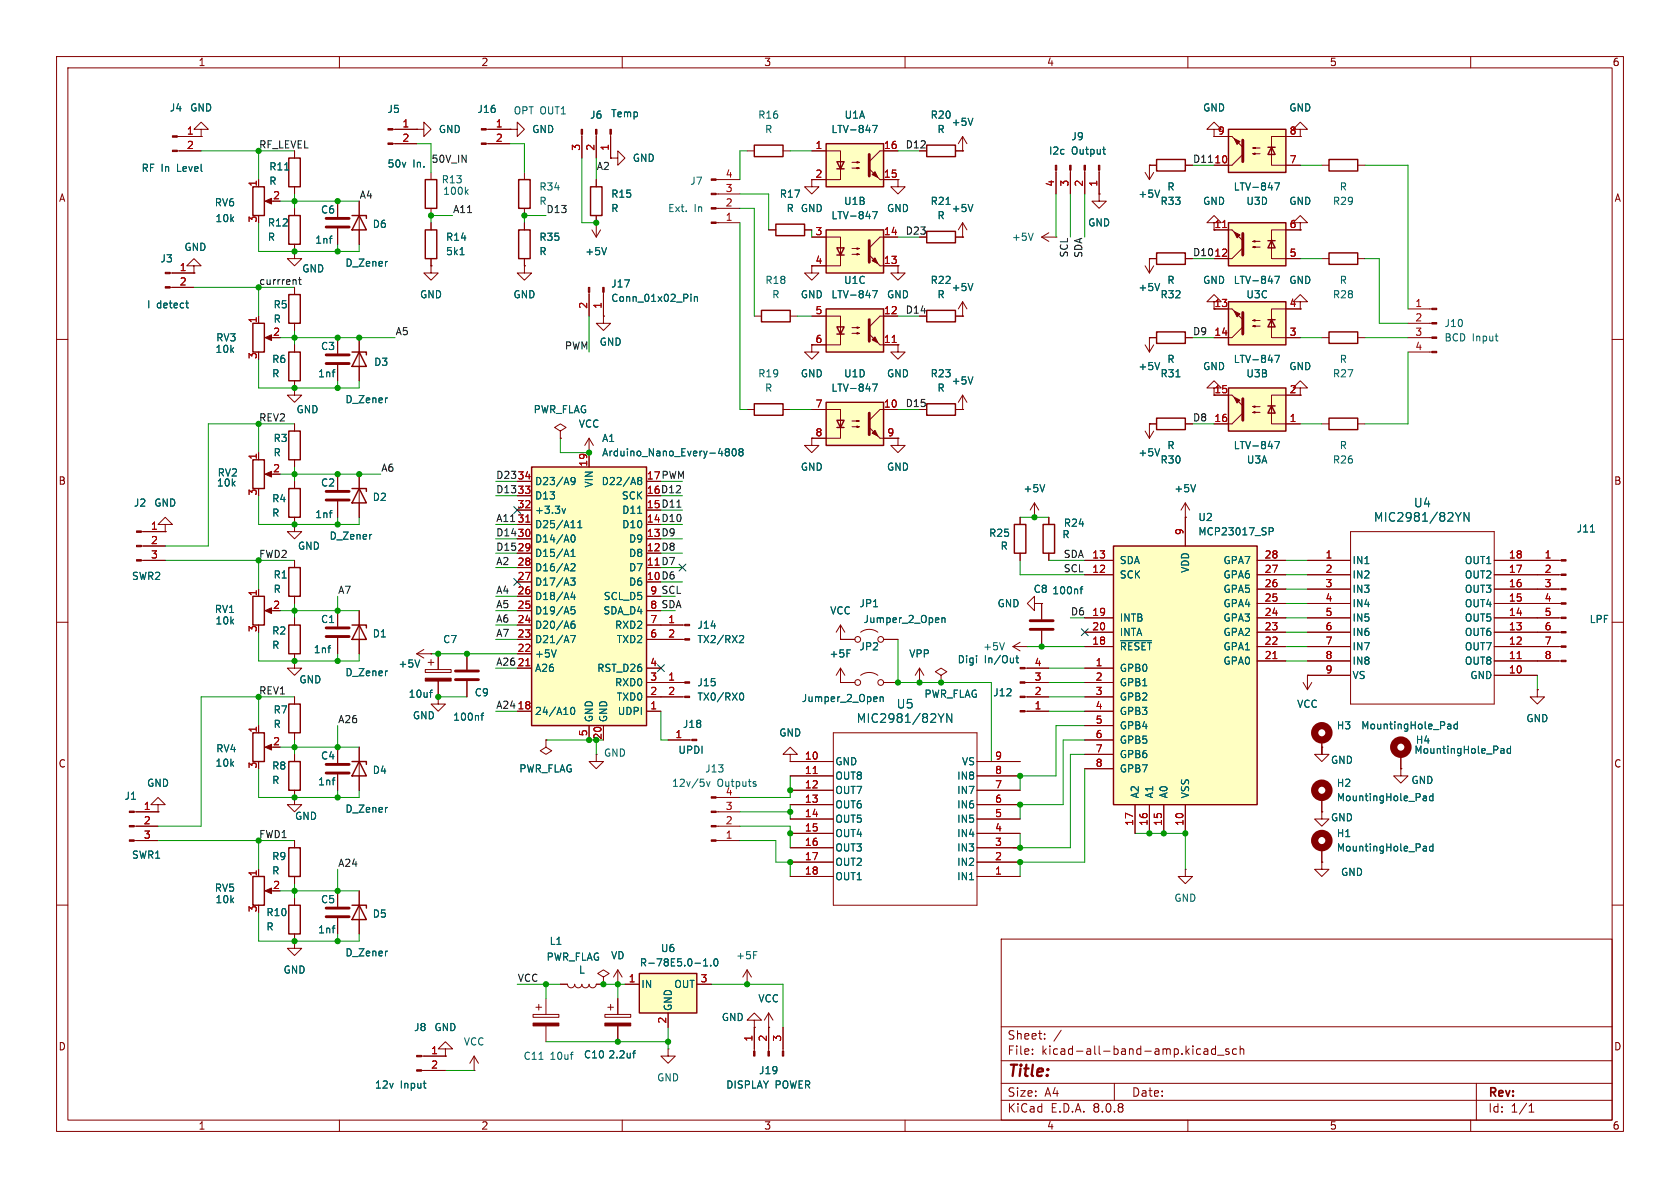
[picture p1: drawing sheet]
<svg xmlns="http://www.w3.org/2000/svg" width="297mm" height="210mm" viewBox="0 0 297 210" stroke-linecap="round" stroke-linejoin="round" font-family="sans-serif">
<defs><g id="words">
<text font-size="2.8" fill="#840000" x="178" y="190.9">Title:</text>
<g font-size="2.1" fill="#006464">
<text x="249.9" y="89.9">U4</text>
<text x="242.8" y="92.4">MIC2981/82YN</text>
<text x="158.4" y="125.5">U5</text>
<text x="151.3" y="128">MIC2981/82YN</text>
</g>
<g font-size="2.1" fill="#840000">
<text x="178" y="184">Sheet:</text>
<text x="178" y="186.7">File:</text>
<text x="184.1" y="186.7">kicad-all-band-amp.kicad_sch</text>
<text x="178" y="196.9">KiCad</text>
<text x="178" y="194.1">Size:</text>
<text x="184.7" y="194.1">A4</text>
<text x="185.7" y="196.9">E.D.A.</text>
<text x="193.3" y="196.9">8.0.8</text>
<text x="200" y="194.1">Date:</text>
<text x="263" y="194.3">Rev:</text>
<text x="263" y="196.9">Id:</text>
<text x="267.1" y="196.9">1/1</text>
</g>
<g font-size="1.8" fill="#840000">
<text x="35" y="11.9">1</text>
<text x="85" y="11.9">2</text>
<text x="135" y="11.9">3</text>
<text x="185" y="11.9">4</text>
<text x="235" y="11.9">5</text>
<text x="285" y="11.9">6</text>
<text x="10.3" y="35.9">A</text>
<text x="144.1" y="31.5">2</text>
<text x="285.3" y="35.9">A</text>
<text x="144.1" y="46.7">4</text>
<text x="214.6" y="54.4">13</text>
<text x="10.3" y="85.9">B</text>
<text x="114.3" y="89.9">15 D11</text>
<text x="114.3" y="87.4">16 D12</text>
<text x="114.3" y="84.8">17 PWM</text>
<text x="285.3" y="85.9">B</text>
<text x="114.3" y="95">13 D9</text>
<text x="114.3" y="92.5">14 D10</text>
<text x="114.3" y="97.5">12 D8</text>
<text x="114.3" y="102.6">10 D6</text>
<text x="10.3" y="135.9">C</text>
<text x="285.3" y="135.9">C</text>
<text x="10.3" y="185.9">D</text>
<text x="285.3" y="185.9">D</text>
<text x="35" y="199.9">1</text>
<text x="85" y="199.9">2</text>
<text x="135" y="199.9">3</text>
<text x="185" y="199.9">4</text>
<text x="235" y="199.9">5</text>
<text x="285" y="199.9">6</text>
</g>
<g font-size="1.8" fill="#006464">
<text x="29.9" y="19.9">J4</text>
<text x="33.5" y="19.9">GND</text>
<text x="68.4" y="20.2">J5</text>
<text x="77.5" y="23.7">GND</text>
<text x="84.3" y="20.2">J16</text>
<text x="94" y="23.7">GND</text>
<text x="104.2" y="21.2">J6</text>
<text x="107.9" y="20.9">Temp</text>
<text x="133.9" y="21.2">R16</text>
<text x="135.2" y="23.7">R</text>
<text x="146.9" y="23.7">LTV-847</text>
<text x="149.2" y="21.2">U1A</text>
<text x="164.4" y="21.2">R20</text>
<text x="165.6" y="23.7">R</text>
<text x="168.1" y="22.5">+5V</text>
<text x="212.6" y="19.9">GND</text>
<text x="227.8" y="19.9">GND</text>
<text x="68.4" y="29.8">50v</text>
<text x="73" y="29.8">In.</text>
<text x="111.8" y="28.8">GND</text>
<text x="185.3" y="27.5">I2c</text>
<text x="189.3" y="25">J9</text>
<text x="189.4" y="27.5">Output</text>
<text x="24.9" y="30.6">RF In</text>
<text x="31.4" y="30.6">Level</text>
<text x="47.5" y="30.3">R11</text>
<text x="47.5" y="32.9">R</text>
<text x="78" y="32.6">R13</text>
<text x="78.2" y="34.6">100k</text>
<text x="95.3" y="33.9">R34</text>
<text x="108" y="35.2">R15</text>
<text x="121.9" y="32.9">J7</text>
<text x="137.8" y="35.2">R17</text>
<text x="201.2" y="35.2">+5V</text>
<text x="206.3" y="33.9">R</text>
<text x="218" y="33.9">LTV-847</text>
<text x="236.8" y="33.9">R</text>
<text x="37.9" y="36.7">RV6</text>
<text x="38" y="39.5">10k</text>
<text x="47.3" y="40.2">R12</text>
<text x="56.7" y="37.9">C6</text>
<text x="65.8" y="40.5">D6</text>
<text x="95.3" y="36.4">R</text>
<text x="108" y="37.7">R</text>
<text x="118" y="37.7">Ext.</text>
<text x="122.7" y="37.7">In</text>
<text x="139" y="37.7">R GND</text>
<text x="146.9" y="39">LTV-847</text>
<text x="149.1" y="36.4">U1B</text>
<text x="156.7" y="37.7">GND</text>
<text x="164.4" y="36.4">R21</text>
<text x="165.6" y="39">R</text>
<text x="168.1" y="37.7">+5V</text>
<text x="192.3" y="40.2">GND</text>
<text x="205.1" y="36.4">R33</text>
<text x="212.6" y="36.4">GND</text>
<text x="220.2" y="36.4">U3D</text>
<text x="227.8" y="36.4">GND</text>
<text x="235.5" y="36.4">R29</text>
<text x="28.3" y="46.6">J3</text>
<text x="32.5" y="44.6">GND</text>
<text x="47.3" y="42.8">R</text>
<text x="55.6" y="43.3">1nf</text>
<text x="61" y="47.3">D_Zener</text>
<text x="78.7" y="45.3">5k1</text>
<text x="78.7" y="42.8">R14</text>
<text x="95.3" y="42.8">R35</text>
<text x="95.3" y="45.3">R</text>
<text x="103.4" y="45.3">+5V</text>
<text x="178.8" y="42.8">+5V</text>
<text x="53.3" y="48.4">GND</text>
<text x="74.2" y="52.9">GND</text>
<text x="90.7" y="52.9">GND</text>
<text x="108" y="53.6">Conn_01x02_Pin</text>
<text x="108" y="51">J17</text>
<text x="135.2" y="50.4">R18</text>
<text x="136.4" y="52.9">R</text>
<text x="141.5" y="52.9">GND</text>
<text x="146.9" y="52.9">LTV-847</text>
<text x="149.1" y="50.4">U1C</text>
<text x="156.7" y="52.9">GND</text>
<text x="164.4" y="50.4">R22</text>
<text x="165.6" y="52.9">R</text>
<text x="168.1" y="51.7">+5V</text>
<text x="201.2" y="51.7">+5V</text>
<text x="205.1" y="52.9">R32</text>
<text x="206.3" y="50.4">R</text>
<text x="212.6" y="50.4">GND</text>
<text x="218" y="50.4">LTV-847</text>
<text x="220.2" y="52.9">U3C</text>
<text x="227.8" y="50.4">GND</text>
<text x="235.5" y="52.9">R28</text>
<text x="236.8" y="50.4">R</text>
<text x="25.9" y="54.7">I</text>
<text x="27.7" y="54.7">detect</text>
<text x="48.3" y="54.7">R5</text>
<text x="48.3" y="57.3">R</text>
<text x="255.3" y="58">J10</text>
<text x="38" y="62.6">10k</text>
<text x="38.1" y="60.6">RV3</text>
<text x="48" y="64.4">R6</text>
<text x="56.7" y="62.1">C3</text>
<text x="66" y="64.9">D3</text>
<text x="105.9" y="61.3">GND</text>
<text x="201.2" y="65.6">+5V</text>
<text x="206.3" y="64.4">R</text>
<text x="212.6" y="65.6">GND</text>
<text x="218" y="64.4">LTV-847</text>
<text x="227.8" y="65.6">GND</text>
<text x="236.8" y="64.4">R</text>
<text x="255.3" y="60.6">BCD</text>
<text x="260.3" y="60.6">Input</text>
<text x="48" y="66.9">R</text>
<text x="56.1" y="66.9">1nf</text>
<text x="61" y="71.5">D_Zener</text>
<text x="133.9" y="66.9">R19</text>
<text x="135.2" y="69.4">R</text>
<text x="141.5" y="66.9">GND</text>
<text x="146.9" y="69.4">LTV-847</text>
<text x="149.1" y="66.9">U1D</text>
<text x="156.7" y="66.9">GND</text>
<text x="164.4" y="66.9">R23</text>
<text x="165.6" y="69.4">R</text>
<text x="168.1" y="68.2">+5V</text>
<text x="205.1" y="66.9">R31</text>
<text x="220.2" y="66.9">U3B</text>
<text x="235.5" y="66.9">R27</text>
<text x="52.3" y="73.3">GND</text>
<text x="94.2" y="73.3">PWR_FLAG</text>
<text x="102.2" y="75.8">VCC</text>
<text x="48.3" y="78.3">R3</text>
<text x="48.3" y="80.9">R</text>
<text x="106.3" y="78.3">A1</text>
<text x="106.3" y="80.9">Arduino_Nano_Every-4808</text>
<text x="141.5" y="83.4">GND</text>
<text x="156.7" y="83.4">GND</text>
<text x="201.2" y="80.9">+5V</text>
<text x="205.1" y="82.1">R30</text>
<text x="206.3" y="79.6">R</text>
<text x="218" y="79.6">LTV-847</text>
<text x="220.3" y="82.1">U3A</text>
<text x="235.5" y="82.1">R26</text>
<text x="236.8" y="79.6">R</text>
<text x="23.6" y="89.8">J2</text>
<text x="27.2" y="89.8">GND</text>
<text x="38.2" y="86.2">10k</text>
<text x="38.4" y="84.4">RV2</text>
<text x="48" y="89">R4</text>
<text x="56.7" y="86.2">C2</text>
<text x="65.8" y="88.7">D2</text>
<text x="94.5" y="88.5">D13</text>
<text x="94.5" y="86">D23/A9</text>
<text x="105" y="86.3" transform="rotate(-90 105 86.3)">VIN</text>
<text x="106.3" y="86">D22/A8</text>
<text x="109.8" y="88.5">SCK</text>
<text x="180.8" y="87.2">+5V</text>
<text x="207.5" y="87.2">+5V</text>
<text x="48" y="91.5">R</text>
<text x="55.6" y="91.8">1nf</text>
<text x="58.2" y="95.6">D_Zener</text>
<text x="94.5" y="93.6">D25/A11</text>
<text x="94.5" y="91">+3.3v</text>
<text x="109.9" y="93.6">D10</text>
<text x="109.9" y="91">D11</text>
<text x="174.8" y="95.1">R25</text>
<text x="187.7" y="95.4">R</text>
<text x="188" y="93.3">R24</text>
<text x="211.8" y="92.3">U2</text>
<text x="211.8" y="94.8">MCP23017_SP</text>
<text x="278.6" y="94.3">J11</text>
<text x="52.6" y="97.4">GND</text>
<text x="94.5" y="101.2">D16/A2</text>
<text x="94.5" y="98.7">D15/A1</text>
<text x="94.5" y="96.1">D14/A0</text>
<text x="111.1" y="101.2">D7</text>
<text x="111.1" y="98.7">D8</text>
<text x="111.1" y="96.1">D9</text>
<text x="176.8" y="97.4">R</text>
<text x="197.9" y="99.9">SDA</text>
<text x="210.4" y="101.4" transform="rotate(-90 210.4 101.4)">VDD</text>
<text x="216.2" y="99.9">GPA7</text>
<text x="239" y="99.9">IN1</text>
<text x="258.9" y="99.9">OUT1</text>
<text x="23.2" y="102.7">SWR2</text>
<text x="48.3" y="102.5">R1</text>
<text x="48.3" y="105">R</text>
<text x="94.5" y="106.3">D18/A4</text>
<text x="94.5" y="103.7">D17/A3</text>
<text x="106.6" y="106.3">SCL_D5</text>
<text x="111.1" y="103.7">D6</text>
<text x="151.8" y="107.5">JP1</text>
<text x="176.3" y="107.5">GND</text>
<text x="182.6" y="105">C8</text>
<text x="185.9" y="105.3">100nf</text>
<text x="197.9" y="102.5">SCK</text>
<text x="216.2" y="107.5">GPA4</text>
<text x="216.2" y="105">GPA5</text>
<text x="216.2" y="102.5">GPA6</text>
<text x="239" y="102.5">IN2</text>
<text x="239" y="105">IN3</text>
<text x="239" y="107.5">IN4</text>
<text x="258.9" y="107.5">OUT4</text>
<text x="258.9" y="105">OUT3</text>
<text x="258.9" y="102.5">OUT2</text>
<text x="37.9" y="108.6">RV1</text>
<text x="38" y="110.6">10k</text>
<text x="48" y="112.4">R2</text>
<text x="56.7" y="110.3">C1</text>
<text x="65.8" y="112.9">D1</text>
<text x="78.2" y="113.9">C7</text>
<text x="94.5" y="113.9">D21/A7</text>
<text x="94.5" y="111.4">D20/A6</text>
<text x="94.5" y="108.8">D19/A5</text>
<text x="106.6" y="108.8">SDA_D4</text>
<text x="108.6" y="111.4">RXD2</text>
<text x="108.9" y="113.9">TXD2</text>
<text x="123.2" y="113.9">TX2/RX2</text>
<text x="123.2" y="111.4">J14</text>
<text x="146.7" y="108.8">VCC</text>
<text x="152.6" y="110.3">Jumper_2_Open</text>
<text x="197.9" y="110.1">INTB</text>
<text x="197.9" y="112.6">INTA</text>
<text x="216.2" y="112.6">GPA2</text>
<text x="216.2" y="110.1">GPA3</text>
<text x="239" y="110.1">IN5</text>
<text x="239" y="112.6">IN6</text>
<text x="258.9" y="112.6">OUT6</text>
<text x="258.9" y="110.1">OUT5</text>
<text x="280.9" y="110.3">LPF</text>
<text x="48" y="114.9">R</text>
<text x="55.4" y="115.7">1nf</text>
<text x="61" y="119.7">D_Zener</text>
<text x="70.4" y="118.2">+5V</text>
<text x="94.5" y="119">A26</text>
<text x="94.5" y="116.4">+5V</text>
<text x="105.5" y="119">RST_D26</text>
<text x="146.6" y="116.4">+5F</text>
<text x="151.8" y="115.2">JP2</text>
<text x="160.6" y="116.4">VPP</text>
<text x="169.2" y="117.4">Digi</text>
<text x="173.7" y="115.2">+5V</text>
<text x="174" y="117.4">In/Out</text>
<text x="197.9" y="119">GPB0</text>
<text x="197.9" y="115.2">~{RESET}</text>
<text x="216.2" y="117.7">GPA0</text>
<text x="216.2" y="115.2">GPA1</text>
<text x="239" y="115.2">IN7</text>
<text x="239" y="117.7">IN8</text>
<text x="258.9" y="117.7">OUT8</text>
<text x="258.9" y="115.2">OUT7</text>
<text x="52.8" y="121">GND</text>
<text x="72.1" y="123.5">10uf</text>
<text x="83.8" y="123.3">C9</text>
<text x="108.6" y="121.5">RXD0</text>
<text x="108.9" y="124.1">TXD0</text>
<text x="123.2" y="124.1">TX0/RX0</text>
<text x="123.2" y="121.5">J15</text>
<text x="141.6" y="124.3">Jumper_2_Open</text>
<text x="163.3" y="123.5">PWR_FLAG</text>
<text x="175.5" y="123.3">J12</text>
<text x="197.9" y="121.5">GPB1</text>
<text x="197.9" y="124.1">GPB2</text>
<text x="229.2" y="125.3">VCC</text>
<text x="239" y="120.2">VS</text>
<text x="259.8" y="120.2">GND</text>
<text x="48.3" y="126.3">R7</text>
<text x="48.3" y="128.9">R</text>
<text x="72.9" y="127.4">GND</text>
<text x="80" y="127.6">100nf</text>
<text x="94.5" y="126.6">24/A10</text>
<text x="105" y="127.8" transform="rotate(-90 105 127.8)">GND</text>
<text x="107.5" y="127.8" transform="rotate(-90 107.5 127.8)">GND</text>
<text x="109.1" y="126.6">UDPI</text>
<text x="120.6" y="128.9">J18</text>
<text x="137.7" y="130.4">GND</text>
<text x="197.9" y="126.6">GPB3</text>
<text x="197.9" y="129.1">GPB4</text>
<text x="197.9" y="131.7">GPB5</text>
<text x="236.2" y="129.1">H3</text>
<text x="240.5" y="129.1">MountingHole_Pad</text>
<text x="250.2" y="131.7">H4</text>
<text x="269.7" y="127.9">GND</text>
<text x="38" y="135.7">10k</text>
<text x="38.1" y="133.2">RV4</text>
<text x="48" y="136.2">R8</text>
<text x="56.7" y="134.5">C4</text>
<text x="65.8" y="137">D4</text>
<text x="91.7" y="136.8">PWR_FLAG</text>
<text x="106.7" y="134">GND</text>
<text x="119.8" y="133.5">UPDI</text>
<text x="124.6" y="136.8">J13</text>
<text x="147.6" y="135.5">GND</text>
<text x="170" y="135.5">VS</text>
<text x="197.9" y="134.2">GPB6</text>
<text x="197.9" y="136.8">GPB7</text>
<text x="235.2" y="135.2">GND</text>
<text x="249.9" y="133.5">MountingHole_Pad</text>
<text x="21.9" y="141.6">J1</text>
<text x="25.9" y="139.3">GND</text>
<text x="48" y="138.8">R</text>
<text x="56.1" y="139">1nf</text>
<text x="61" y="143.9">D_Zener</text>
<text x="118.7" y="139.3">12v/5v</text>
<text x="126.8" y="139.3">Outputs</text>
<text x="128.2" y="140.7">4</text>
<text x="147.6" y="138">OUT8</text>
<text x="147.6" y="140.6">OUT7</text>
<text x="147.6" y="143.1">OUT6</text>
<text x="169.1" y="143.1">IN6</text>
<text x="169.1" y="140.6">IN7</text>
<text x="169.1" y="138">IN8</text>
<text x="201.5" y="141.2" transform="rotate(-90 201.5 141.2)">A2</text>
<text x="204.1" y="141.2" transform="rotate(-90 204.1 141.2)">A1</text>
<text x="206.6" y="141.2" transform="rotate(-90 206.6 141.2)">A0</text>
<text x="210.4" y="141.2" transform="rotate(-90 210.4 141.2)">VSS</text>
<text x="236.2" y="139.3">H2</text>
<text x="236.2" y="141.8">MountingHole_Pad</text>
<text x="249.4" y="138.8">GND</text>
<text x="52.1" y="145.1">GND</text>
<text x="147.6" y="145.6">OUT5</text>
<text x="147.6" y="148.2">OUT4</text>
<text x="169.1" y="148.2">IN4</text>
<text x="169.1" y="145.6">IN5</text>
<text x="235.2" y="145.4">GND</text>
<text x="236.2" y="148.2">H1</text>
<text x="23.2" y="152">SWR1</text>
<text x="48" y="152.2">R9</text>
<text x="48" y="154.8">R</text>
<text x="147.6" y="155.8">OUT1</text>
<text x="147.6" y="150.7">OUT3</text>
<text x="147.6" y="153.3">OUT2</text>
<text x="169.1" y="155.8">IN1</text>
<text x="169.1" y="153.3">IN2</text>
<text x="169.1" y="150.7">IN3</text>
<text x="236.2" y="150.7">MountingHole_Pad</text>
<text x="237" y="155">GND</text>
<text x="37.9" y="157.8">RV5</text>
<text x="38" y="159.9">10k</text>
<text x="56.7" y="159.9">C5</text>
<text x="207.5" y="159.6">GND</text>
<text x="47" y="162.2">R10</text>
<text x="47" y="164.7">R</text>
<text x="56.1" y="165.2">1nf</text>
<text x="65.8" y="162.4">D5</text>
<text x="97.1" y="167.2">L1</text>
<text x="50" y="172.3">GND</text>
<text x="61" y="169.3">D_Zener</text>
<text x="96.5" y="170">PWR_FLAG</text>
<text x="102.3" y="172.3">L</text>
<text x="107.9" y="169.8">VD</text>
<text x="113" y="171">R-78E5.0-1.0</text>
<text x="116.7" y="168.5">U6</text>
<text x="130" y="169.8">+5F</text>
<text x="113.3" y="174.9">IN</text>
<text x="119" y="178.8" transform="rotate(-90 119 178.8)">GND</text>
<text x="119.1" y="174.9">OUT</text>
<text x="134" y="177.4">VCC</text>
<text x="73.1" y="182.5">J8</text>
<text x="76.7" y="182.5">GND</text>
<text x="81.9" y="185">VCC</text>
<text x="127.5" y="180.7">GND</text>
<text x="92.5" y="187.6">C11</text>
<text x="97" y="187.6">10uf</text>
<text x="103.1" y="187.3">C10</text>
<text x="107.5" y="187.3">2.2uf</text>
<text x="116.1" y="191.4">GND</text>
<text x="134.1" y="190.1">J19</text>
<text x="66.2" y="192.6">12v</text>
<text x="70.8" y="192.6">Input</text>
<text x="128.3" y="192.6">DISPLAY</text>
<text x="137" y="192.6">POWER</text>
</g>
<g font-size="1.8" fill="#a90000">
<text x="32.9" y="23.9">1</text>
<text x="71" y="22.6">1</text>
<text x="87.6" y="22.6">1</text>
<text x="215.2" y="23.9">9</text>
<text x="227.9" y="23.9">8</text>
<text x="32.9" y="26.4">2</text>
<text x="71" y="25.1">2</text>
<text x="87.6" y="25.1">2</text>
<text x="102.6" y="26.7" transform="rotate(-90 102.6 26.7)">3</text>
<text x="105.2" y="26.7" transform="rotate(-90 105.2 26.7)">2</text>
<text x="107.7" y="26.7" transform="rotate(-90 107.7 26.7)">1</text>
<text x="144.1" y="26.4">1</text>
<text x="156.2" y="26.4">16</text>
<text x="214.6" y="29">10</text>
<text x="227.9" y="29">7</text>
<text x="45.5" y="33.1" transform="rotate(-90 45.5 33.1)">1</text>
<text x="48.2" y="35.3">2</text>
<text x="128.2" y="34">3</text>
<text x="128.2" y="31.5">4</text>
<text x="156.2" y="31.5">15</text>
<text x="186.4" y="33.1" transform="rotate(-90 186.4 33.1)">4</text>
<text x="189" y="33.1" transform="rotate(-90 189 33.1)">3</text>
<text x="191.5" y="33.1" transform="rotate(-90 191.5 33.1)">2</text>
<text x="194.1" y="33.1" transform="rotate(-90 194.1 33.1)">1</text>
<text x="45.5" y="39.4" transform="rotate(-90 45.5 39.4)">3</text>
<text x="128.2" y="39.1">1</text>
<text x="128.2" y="36.6">2</text>
<text x="144.1" y="41.7">3</text>
<text x="156.2" y="41.7">14</text>
<text x="214.6" y="40.4">11</text>
<text x="227.9" y="40.4">6</text>
<text x="156.2" y="46.7">13</text>
<text x="214.6" y="45.5">12</text>
<text x="227.9" y="45.5">5</text>
<text x="31.7" y="48">1</text>
<text x="31.7" y="50.5">2</text>
<text x="45.5" y="57.2" transform="rotate(-90 45.5 57.2)">1</text>
<text x="48.2" y="59.4">2</text>
<text x="103.9" y="54.7" transform="rotate(-90 103.9 54.7)">2</text>
<text x="106.4" y="54.7" transform="rotate(-90 106.4 54.7)">1</text>
<text x="144.1" y="55.6">5</text>
<text x="156.2" y="55.6">12</text>
<text x="214.6" y="59.4">14</text>
<text x="227.9" y="59.4">3</text>
<text x="227.9" y="54.4">4</text>
<text x="250.1" y="54.4">1</text>
<text x="250.1" y="56.9">2</text>
<text x="250.1" y="59.4">3</text>
<text x="45.5" y="63.6" transform="rotate(-90 45.5 63.6)">3</text>
<text x="144.1" y="60.7">6</text>
<text x="156.2" y="60.7">11</text>
<text x="250.1" y="62">4</text>
<text x="214.6" y="69.6">15</text>
<text x="227.9" y="69.6">2</text>
<text x="144.1" y="72.1">7</text>
<text x="144.1" y="77.2">8</text>
<text x="156.2" y="72.1">10</text>
<text x="156.8" y="77.2">9</text>
<text x="214.6" y="74.7">16</text>
<text x="227.9" y="74.7">1</text>
<text x="45.5" y="81.4" transform="rotate(-90 45.5 81.4)">1</text>
<text x="48.2" y="83.6">2</text>
<text x="103.9" y="82.6" transform="rotate(-90 103.9 82.6)">19</text>
<text x="45.5" y="87.7" transform="rotate(-90 45.5 87.7)">3</text>
<text x="91.4" y="89.9">32</text>
<text x="91.4" y="87.4">33</text>
<text x="91.4" y="84.8">34</text>
<text x="114.3" y="89.9">15</text>
<text x="114.3" y="87.4">16</text>
<text x="114.3" y="84.8">17</text>
<text x="26.6" y="93.7">1</text>
<text x="91.4" y="95">30</text>
<text x="91.4" y="92.5">31</text>
<text x="114.3" y="95">13</text>
<text x="114.3" y="92.5">14</text>
<text x="209.3" y="94.7" transform="rotate(-90 209.3 94.7)">9</text>
<text x="26.6" y="96.3">2</text>
<text x="26.6" y="98.8">3</text>
<text x="91.4" y="100.1">28</text>
<text x="91.4" y="97.5">29</text>
<text x="114.3" y="100.1">11 D7</text>
<text x="114.3" y="100.1">11</text>
<text x="114.3" y="97.5">12</text>
<text x="193" y="101.3">12</text>
<text x="193" y="98.8">13</text>
<text x="223.5" y="101.3">27</text>
<text x="223.5" y="98.8">28</text>
<text x="234.2" y="98.8">1</text>
<text x="234.2" y="101.3">2</text>
<text x="266.7" y="101.3">17</text>
<text x="266.7" y="98.8">18</text>
<text x="273" y="98.8">1</text>
<text x="273" y="101.3">2</text>
<text x="45.5" y="105.5" transform="rotate(-90 45.5 105.5)">1</text>
<text x="48.2" y="107.7">2</text>
<text x="91.4" y="107.7">25</text>
<text x="91.4" y="105.2">26</text>
<text x="91.4" y="102.6">27</text>
<text x="114.3" y="102.6">10</text>
<text x="114.9" y="107.7">8</text>
<text x="114.9" y="105.2">9</text>
<text x="223.5" y="106.4">25</text>
<text x="223.5" y="103.9">26</text>
<text x="234.2" y="103.9">3</text>
<text x="234.2" y="106.4">4</text>
<text x="266.7" y="106.4">15</text>
<text x="266.7" y="103.9">16</text>
<text x="273" y="103.9">3</text>
<text x="273" y="106.4">4</text>
<text x="45.5" y="111.8" transform="rotate(-90 45.5 111.8)">3</text>
<text x="91.4" y="112.8">23</text>
<text x="91.4" y="110.2">24</text>
<text x="114.9" y="112.8">6</text>
<text x="114.9" y="110.2">7</text>
<text x="118" y="110.2">1</text>
<text x="118" y="112.8">2</text>
<text x="193" y="109">19</text>
<text x="193" y="111.5">20</text>
<text x="223.5" y="111.5">23</text>
<text x="223.5" y="109">24</text>
<text x="234.2" y="109">5</text>
<text x="234.2" y="111.5">6</text>
<text x="266.7" y="111.5">13</text>
<text x="266.7" y="109">14</text>
<text x="273" y="109">5</text>
<text x="273" y="111.5">6</text>
<text x="91.4" y="117.9">21</text>
<text x="91.4" y="115.3">22</text>
<text x="114.9" y="117.9">4</text>
<text x="182.8" y="117.9">4</text>
<text x="193" y="114">18</text>
<text x="193.6" y="117.9">1</text>
<text x="223.5" y="116.6">21</text>
<text x="223.5" y="114">22</text>
<text x="234.2" y="114">7</text>
<text x="234.2" y="116.6">8</text>
<text x="234.2" y="119.1">9</text>
<text x="266.7" y="119.1">10</text>
<text x="266.7" y="116.6">11</text>
<text x="266.7" y="114">12</text>
<text x="273" y="114">7</text>
<text x="273" y="116.6">8</text>
<text x="91.4" y="125.5">18</text>
<text x="114.9" y="125.5">1</text>
<text x="114.9" y="122.9">2</text>
<text x="114.9" y="120.4">3</text>
<text x="118" y="120.4">1</text>
<text x="118" y="122.9">2</text>
<text x="182.8" y="125.5">1</text>
<text x="182.8" y="122.9">2</text>
<text x="182.8" y="120.4">3</text>
<text x="193.6" y="120.4">2</text>
<text x="193.6" y="122.9">3</text>
<text x="193.6" y="125.5">4</text>
<text x="45.5" y="129.6" transform="rotate(-90 45.5 129.6)">1</text>
<text x="48.2" y="131.8">2</text>
<text x="103.9" y="130.2" transform="rotate(-90 103.9 130.2)">5</text>
<text x="119.3" y="130.6">1</text>
<text x="193.6" y="128">5</text>
<text x="193.6" y="130.6">6</text>
<text x="45.5" y="136" transform="rotate(-90 45.5 136)">3</text>
<text x="142.2" y="134.4">10</text>
<text x="142.2" y="136.9">11</text>
<text x="175.8" y="136.9">8</text>
<text x="175.8" y="134.4">9</text>
<text x="193.6" y="133.1">7</text>
<text x="193.6" y="135.6">8</text>
<text x="25.3" y="143.3">1</text>
<text x="128.2" y="143.3">3</text>
<text x="142.2" y="139.4">12</text>
<text x="142.2" y="142">13</text>
<text x="175.8" y="142">6</text>
<text x="175.8" y="139.4">7</text>
<text x="25.3" y="145.8">2</text>
<text x="25.3" y="148.3">3</text>
<text x="128.2" y="148.3">1</text>
<text x="128.2" y="145.8">2</text>
<text x="142.2" y="144.5">14</text>
<text x="142.2" y="147.1">15</text>
<text x="142.2" y="149.6">16</text>
<text x="175.8" y="149.6">3</text>
<text x="175.8" y="147.1">4</text>
<text x="175.8" y="144.5">5</text>
<text x="200.4" y="146.1" transform="rotate(-90 200.4 146.1)">17</text>
<text x="202.9" y="146.1" transform="rotate(-90 202.9 146.1)">16</text>
<text x="205.5" y="146.1" transform="rotate(-90 205.5 146.1)">15</text>
<text x="209.3" y="146.1" transform="rotate(-90 209.3 146.1)">10</text>
<text x="45.5" y="155" transform="rotate(-90 45.5 155)">1</text>
<text x="142.2" y="154.7">18</text>
<text x="142.2" y="152.1">17</text>
<text x="175.8" y="154.7">1</text>
<text x="175.8" y="152.1">2</text>
<text x="45.5" y="161.4" transform="rotate(-90 45.5 161.4)">3</text>
<text x="48.2" y="157.2">2</text>
<text x="111.1" y="173.7">1</text>
<text x="123.8" y="173.7">3</text>
<text x="117.9" y="181" transform="rotate(-90 117.9 181)">2</text>
<text x="133.1" y="184.2" transform="rotate(-90 133.1 184.2)">1</text>
<text x="135.6" y="184.2" transform="rotate(-90 135.6 184.2)">2</text>
<text x="138.2" y="184.2" transform="rotate(-90 138.2 184.2)">3</text>
<text x="76.1" y="186.4">1</text>
<text x="76.1" y="189">2</text>
</g>
<text font-size="1.8" fill="#0000c2" x="90.7" y="20.4">OPT OUT1</text>
<g font-size="1.8" fill="#009600">
<text x="45.7" y="26.3">RF_LEVEL</text>
<text x="114.9" y="107.7">8 SDA</text>
<text x="114.9" y="105.2">9 SCL</text>
<text x="189.2" y="108.9">D6</text>
<text x="106.4" y="130.9" transform="rotate(-90 106.4 130.9)">20</text>
</g>
<g font-size="1.8" fill="#0f0f0f">
<text x="76.2" y="28.9">50V_IN</text>
<text x="160" y="26.3">D12</text>
<text x="210.8" y="28.9">D11</text>
<text x="63.5" y="35.2">A4</text>
<text x="105.4" y="30.1">A2</text>
<text x="80" y="37.8">A11</text>
<text x="96.5" y="37.8">D13</text>
<text x="160" y="41.6">D23</text>
<text x="188.9" y="45.6" transform="rotate(-90 188.9 45.6)">SCL</text>
<text x="191.4" y="45.7" transform="rotate(-90 191.4 45.7)">SDA</text>
<text x="210.8" y="45.4">D10</text>
<text x="45.7" y="50.5">currrent</text>
<text x="69.8" y="59.3">A5</text>
<text x="160" y="55.5">D14</text>
<text x="210.8" y="59.3">D9</text>
<text x="99.8" y="61.9">PWM</text>
<text x="45.7" y="74.6">REV2</text>
<text x="160" y="72">D15</text>
<text x="210.8" y="74.6">D8</text>
<text x="67.3" y="83.5">A6</text>
<text x="87.6" y="84.7">D23</text>
<text x="87.6" y="87.3">D13</text>
<text x="87.6" y="94.9">D14</text>
<text x="87.6" y="92.4">A11</text>
<text x="45.7" y="98.7">FWD2</text>
<text x="87.6" y="97.4">D15</text>
<text x="87.6" y="100">A2</text>
<text x="188" y="98.7">SDA</text>
<text x="188" y="101.3">SCL</text>
<text x="59.7" y="105.1">A7</text>
<text x="87.6" y="105.1">A4</text>
<text x="87.6" y="107.6">A5</text>
<text x="87.6" y="112.7">A7</text>
<text x="87.6" y="110.1">A6</text>
<text x="87.6" y="117.8">A26</text>
<text x="45.7" y="122.8">REV1</text>
<text x="87.6" y="125.4">A24</text>
<text x="59.7" y="127.9">A26</text>
<text x="45.7" y="148.2">FWD1</text>
<text x="59.7" y="153.3">A24</text>
<text x="91.4" y="173.6">VCC</text>
</g>
</g></defs>
<g fill="none" stroke="#840000" stroke-width=".18">
<path d="M10 10h277v190h-277zM12 12h273v186h-273zM60 10v2M110 10v2M160 10v2M210 10v2M260 10v2M10 60h2M52.1 68.6v1.3h1.2l-1.2 1.2-1.3-1.2h1.3M52.1 68.6h.1M52.1 74.9v1.3M285 60h2"/>
<path d="M45.7 80v1.3M47.2 83.8h1.1M52.1 92.7v1.3h1.2l-1.2 1.3-1.3-1.3h1.3M52.1 92.7h.1M52.1 81.3v1.3M52.1 85.1v1.3M52.1 91.4v1.3M52.1 99.1v1.2M10 110h2M45.7 104.1v1.3M47.2 108h1.1M52.1 105.4v1.3"/>
<path d="M63.5 108v7.6M73.7 115.6l1.2 .7M73.7 115.6h2.5M74.9 114.8l-1.2 .8M76.2 115.6h.1M82.5 115.6v2.8M231.1 119.4h.1M231.1 119.4v2.5M285 110h2M82.5 120.4v2.8M139.7 134.6h7.6M139.7 139.7h7.6"/>
<path d="M139.7 137.2h7.6M147.3 129.5h25.4v30.5h-25.4zM172.7 134.6h7.6M172.7 139.7h7.6M172.7 137.2h7.6M230.4 120.7l.7 1.2M231.9 120.7l-.8 1.2M247.6 135.9v1.3h1.3l-1.3 1.2-1.2-1.2h1.2M247.6 135.9h.1M139.7 154.9h7.6M139.7 152.4h7.6M139.7 149.9h7.6"/>
<path d="M139.7 147.3h7.6M139.7 144.8h7.6M139.7 142.2h7.6M172.7 154.9h7.6M172.7 152.4h7.6M172.7 149.9h7.6M172.7 147.3h7.6M172.7 144.8h7.6M172.7 142.2h7.6M233.7 152.4v1.3h1.2l-1.2 1.2-1.3-1.2h1.3M233.7 152.4h.1M233.7 143.5v1.3h1.2l-1.2 1.3-1.3-1.3h1.3"/>
<path d="M233.7 143.5h.1M233.7 141v2.5M233.7 149.9v2.5M10 160h2M177 166h108v32h-108zM285 160h2M60 198v2M110 198v2M160 198v2M177 194.5h108M177 191.5h108M177 187.5h108"/>
<path d="M177 181.5h108M182.5 186.3v.1M182.5 185.5v.1M184.7 183.6v.1M184.7 182.8v.1M187.6 182.1l-1.3 2M197 191.5v3M210 198v2M212.9 185.5h.6v.9M213.5 185.8h-.5a.29 .29 0 0 0-.2 .3 .29 .29 0 0 0 .2 .3l.5-.1M214.9 185.5l-.4-.1-.3 .3v.4l.1 .2h.6M214.9 184.9v1.5"/>
<path d="M215.2 186.5h1.2M217.2 185.5l-.3-.1-.2 .2v.2l.5 .2v.3h-.5M218.6 185.5l-.4-.1-.3 .3v.4l.1 .2h.6M219.2 185.5l.3-.1 .3 .1 .1 .9M219.2 184.9v1.5M260 198v2M261 191.5v6.5M270.3 196.6h.9M270.3 195.5l.4-.4v1.5"/>
</g>
<g fill="none" stroke="#006464" stroke-width=".18">
<path d="M68.4 118.6h.1M74.2 116.7l-.4 1.2M85 126.5h.5M85.5 126.1l-.3 .1v1.1M166.9 126.2l-.5 .8M168.3 126.2v1.5l-.9-1.5v1.5M251.8 140.7h.2l.2 .2v.6M251.8 149.6h.2l.2 .2v.6M252.2 150.4h-.4M252.2 149.9l-.4 .1M252.2 141.5h-.4M252.2 141l-.4 .1"/>
<path d="M253.3 149.7l-.3-.1-.3 .2 .1 .6h.5M253.3 140.3v1.2M253.3 149.2v1.2M253.3 140.8l-.3-.1-.3 .2 .1 .6h.5"/>
</g>
<g fill="none" stroke="#840000" stroke-width="1.3">
<circle cx="233.7" cy="139.7" r="1.27"/>
<circle cx="233.7" cy="148.6" r="1.27"/>
</g>
<path d="M51.1 76.2h2v5.1h-2zM44.7 81.3h2v5.1h-2zM51.1 86.4h2v5h-2zM44.7 105.4h2v5.1h-2zM51.1 100.3h2v5.1h-2zM62.2 110.5h2.6v.5M63.5 110.5l1.3 2.5h-2.6z" fill="none" stroke="#840000" stroke-width=".25"/>
<g fill="#840000" stroke="#840000" stroke-width=".18">
<path d="M46.9 108l1.1-.6v1.1z"/>
<path d="M46.9 83.8l1.1-.5v1z"/>
</g>
<path d="M143.8 136.7h.7" fill="none" stroke="#a90000" stroke-width=".18"/>
<path d="M80.5 118.6h4.1M80.5 120.1h4.1" fill="none" stroke="#840000" stroke-width=".51"/>
<path d="M196.8 96.5h25.4v45.7h-25.4z" fill="#ffffc2"/>
<path d="M163.8 54.9h5.1v2h-5.1zM62.2 86.4h2.6v.5M63.5 86.4l1.3 2.5h-2.6zM196.8 96.5h25.4v45.7h-25.4z" fill="none" stroke="#840000" stroke-width=".25"/>
<g fill="none" stroke="#840000" stroke-width=".18">
<path d="M194.3 34.3v1.3h1.3l-1.3 1.2-1.3-1.2h1.3M194.3 34.3h.1M158.7 47v1.3h1.3l-1.3 1.2-1.2-1.2h1.2M158.7 47h.1M162.6 55.9h1.2M168.9 55.9h1.3M170.2 55.9h.1M170.2 53.3l-.8 1.3M170.2 53.3v2.6M170.2 53.3l.7 1.3M184.1 41.9l1.3 .8M184.1 41.9h2.6"/>
<path d="M185.4 41.1l-1.3 .8M186.7 41.9h.1M99.1 76.2l1-.6-1-.7-1.1 .7 1.1 .6v1.3M99.1 77.5h.1M104.1 77.5l-.7 1.2M104.1 77.5v2.5M104.1 77.5l.8 1.2M158.7 61v1.2h1.3l-1.3 1.3-1.2-1.3h1.2M158.7 61h.1M25 99.1h4.2M25 96.5h4.2M25 94h4.2"/>
<path d="M29.2 92.7h1.3l-1.3-1.3-1.3 1.3h1.3v1.3M29.2 94h.1M59.7 83.8v2.8M59.7 88.6v2.8M63.5 83.8v7.6M104.1 80h.1M191.8 99.1h5M209.5 91.4v5.1M222.2 99.1h5.1M75.2 118.4h4.6v.5h-4.6zM75.7 117.1h1M76.2 116.6v1"/>
<path d="M77.5 115.6v2.8M116.8 110.5h4.3M116.8 113h4.3M162.6 118.1l-.8 1.3M162.6 118.1v2.6M162.6 118.1l.7 1.3M166.4 119.4l1-.7-1-.6-1 .6 1 .7v1.3M179.1 114.3h2.5M179.1 114.3l1.2 .8M180.3 113.5l-1.2 .8M181.2 118.1h4.2M181.6 114.3h.1"/>
<path d="M191.8 118.1h5M191.8 101.6h5M191.8 114.3h5M191.8 109.2h5M191.8 111.8h5M222.2 101.6h5.1M222.2 114.3h5.1M222.2 109.2h5.1M222.2 111.8h5.1M222.2 116.8h5.1M222.2 106.7h5.1M222.2 104.1h5.1"/>
<path d="M77.5 123.2v1.3h1.2l-1.2 1.2-1.3-1.2h1.3M77.5 123.2h.1M77.5 120.4v2.8M116.8 120.7h4.3M116.8 123.2h4.3M162.6 120.7h.1M166.4 120.7h.1M181.2 120.7h4.2M181.2 123.2h4.2M181.2 125.7h4.2M191.8 120.7h5M191.8 123.2h5"/>
<path d="M191.8 125.7h5M191.8 128.3h5M191.8 130.8h5M191.8 133.4h5M191.8 135.9h5M200.7 142.2v5.1M203.2 142.2v5.1M205.7 142.2v5.1M209.5 142.2v5.1"/>
</g>
<g fill="none" stroke="#006464" stroke-width=".18">
<path d="M172 50.1l-.4 1.3M182.6 41.2l-.4 1.3M58.2 90.7h.5M58.6 90.2h.1M65.6 94.5h.1M224.4 93.3h.5l.2 .2-.1 .4-.6 .1M130.8 112.4l.4-.1 .3 .4-.8 .9h.8M177.6 113.6l-.5 1.3M179.6 116.3h.5M179.8 115.9v1.1l.3 .2M198.1 113.3h5.5M75.9 122.4h.5"/>
<path d="M76.4 122l-.2 .1M130.9 122.6l.1-.1a.68 .68 0 0 1 .5 .6 .68 .68 0 0 1-.5 .7l-.1-.1"/>
</g>
<path d="M225 116.4h.8" fill="none" stroke="#a90000" stroke-width=".18"/>
<g fill="#840000" stroke="#840000" stroke-width=".18">
<path d="M75.2 119.9h4.6v.5h-4.6z"/>
<path d="M24.1 98.9h.9v.3h-.9z"/>
<path d="M24.1 96.4h.9v.2h-.9z"/>
<path d="M24.1 93.9h.9v.2h-.9z"/>
<path d="M121.1 110.4h.8v.2h-.8z"/>
<path d="M121.1 112.9h.8v.3h-.8z"/>
<path d="M180.3 125.6h.9v.3h-.9z"/>
<path d="M180.3 123.1h.9v.2h-.9z"/>
<path d="M180.3 120.5h.9v.3h-.9z"/>
<path d="M180.3 118h.9v.2h-.9z"/>
<path d="M121.1 120.5h.8v.3h-.8z"/>
<path d="M121.1 123.1h.8v.2h-.8z"/>
</g>
<path d="M57.7 88.4h4M57.7 86.9h4" fill="none" stroke="#840000" stroke-width=".51"/>
<path d="M94 82.6h20.3v45.7h-20.3z" fill="#ffffc2"/>
<path d="M104.4 33h2v5.1h-2zM75.2 40.6h2v5.1h-2zM204.5 73.9h5v2h-5zM94 82.6h20.3v45.7h-20.3z" fill="none" stroke="#840000" stroke-width=".25"/>
<g fill="none" stroke="#840000" stroke-width=".18">
<path d="M76.2 39.4v1.2M90.2 22.9h1.2v-1.3l1.3 1.3-1.3 1.2v-1.2M90.2 22.9h.1M102.9 23.7v4.2M105.4 23.7v4.2M105.4 31.8v1.2M105.4 38.1v1.3M107.9 23.7v4.2M186.7 30.1v4.2M189.2 30.1v4.2M191.8 30.1v4.2M194.3 30.1v4.2"/>
<path d="M76.2 45.7v1.3M143.5 77.5v1.2h1.3l-1.3 1.3-1.3-1.3h1.3M143.5 77.5h.1M203.2 74.9h1.3M209.5 74.9h1.3M91.4 97.8h2.6M91.4 95.3h2.6M91.4 92.7h2.6M91.4 90.2h2.6M91.4 87.6h2.6M91.4 85.1h2.6M104.1 80v2.6"/>
<path d="M91.4 118.1h2.6M91.4 115.6h2.6M91.4 113h2.6M91.4 110.5h2.6M91.4 108h2.6M91.4 105.4h2.6M91.4 102.9h2.6M91.4 100.3h2.6M114.3 118.1h2.5M114.3 113h2.5M114.3 110.5h2.5M114.3 108h2.5"/>
<path d="M114.3 105.4h2.5M91.4 125.7h2.6M104.1 128.3v2.5M106.7 128.3v2.5M114.3 125.7h2.5M114.3 123.2h2.5M114.3 120.7h2.5M118.1 130.8h4.2M139.7 133.4h1.3l-1.3-1.3-1.3 1.3h1.3v1.2M139.7 134.6h.1M233.7 132.1v1.3h1.2l-1.2 1.2-1.3-1.2h1.3M233.7 132.1h.1"/>
</g>
<g fill="none" stroke="#006464" stroke-width=".18">
<path d="M194.9 26.4h.5M195.3 27.2h.1M81.3 45h.8M128.2 79.6l.3 .3M128.2 79.6l.3-.3 .3 .1 .1 .2-.2 .3M128.5 79.9h.2M128.5 79.9l-.3 .2M128.7 79.9l.2 .2v.4l-.4 .1-.3-.3M129.5 79.4l.2-.1a.68 .68 0 0 1 .5 .7 .68 .68 0 0 1-.5 .6l-.2-.1-.1-.4zM130.9 79.9l-.3-.3 .3-.3h.2l.3 .3-.3 .3M130.9 79.9h.2M130.9 79.9l-.3 .2 .1 .4 .2 .1 .3-.1 .2-.2v-.2l-.3-.2"/>
<path d="M99.4 89.9l.3 .8 .3-.8M100.9 95l.2-.3 .1-.1a.68 .68 0 0 1 .5 .6 .68 .68 0 0 1-.5 .6l-.1-.1-.2-.4M100.9 99.8l.5-.2 .3 .4-.8 .9h.8M100.9 98.4h.8M100.9 97.5l.4-.4v1.3M100.9 93.3h.8M101.7 84.9l-.3 .3-.3-.1-.2-.2 .2-.4 .3-.1 .2 .1a.84 .84 0 0 1-.3 1.2h-.2M102.1 93.3h.8M102.1 92.4l.4-.4v1.3M112.7 90.7h.7M113 84.9l-.3-.2 .3-.3h.2l.2 .2-.2 .3M113 84.9l-.3 .3 .1 .3 .2 .2 .3-.1 .1-.2v-.2l-.2-.3"/>
<path d="M113 84.9h.2M98.3 114.9l-.4 1.2M100.9 112.3h.8l-.5 1.3M100.9 102.2h.8l-.5 .5 .4 .1v.5l-.2 .1h-.5M100.9 110.5l.3-.2h.2l.3 .2v.3l-.3 .3-.3-.1-.2-.2M101.2 104.7l-.3 .9h.8M101.5 109.8l-.3 .1-.3 .4M101.5 105.1v.9M101.6 107.3h-.6l-.1 .6 .2-.2 .4 .1 .2 .2-.1 .4-.2 .1-.5-.1M101 125.2l.2-.2a.68 .68 0 0 1 .4 .7 .68 .68 0 0 1-.4 .6l-.2-.1-.1-.4z"/>
</g>
<path d="M93 92.3h.7M93 117.7h.7" fill="none" stroke="#a90000" stroke-width=".18"/>
<g fill="#840000" stroke="#840000" stroke-width=".18">
<path d="M186.6 29.2h.2v.9h-.2z"/>
<path d="M189.1 29.2h.3v.9h-.3z"/>
<path d="M191.6 29.2h.3v.9h-.3z"/>
<path d="M194.2 29.2h.2v.9h-.2z"/>
<path d="M122.3 130.7h.9v.2h-.9z"/>
<path d="M102.7 22.9h.3v.8h-.3z"/>
<path d="M105.3 22.9h.2v.8h-.2z"/>
<path d="M107.8 22.9h.3v.8h-.3z"/>
</g>
<path d="M217.2 68.6h10.1v7.6h-10.1z" fill="#ffffc2"/>
<g fill="none" stroke="#840000" stroke-width=".25">
<path d="M62.2 38.1h2.6v.5M63.5 38.1l1.3 2.5h-2.6zM75.2 31.8h2v5h-2zM91.7 31.8h2v5h-2zM91.7 40.6h2v5.1h-2zM62.2 62.2h2.6v.5M63.5 62.2l1.3 2.6h-2.6zM163.8 71.4h5.1v2h-5.1zM217.2 68.6h10.1v7.6h-10.1zM224.2 71.8h1.2M224.8 71.8l.6 1.2h-1.2zM179.3 92.7h2.1v5.1h-2.1z"/>
<path d="M184.4 92.7h2v5.1h-2zM51.1 110.5h2v5.1h-2zM44.7 129.5h2v5.1h-2zM51.1 134.6h2v5.1h-2zM51.1 124.5h2v5h-2zM44.7 154.9h2v5.1h-2zM51.1 149.9h2v5h-2zM51.1 160h2v5.1h-2zM62.2 160h2.6v.5M63.5 160l1.3 2.6h-2.6z"/>
</g>
<g fill="none" stroke="#840000" stroke-width=".18">
<path d="M63.5 35.6v7.6M69.4 25.4h4.3M69.4 22.9h4.3M73.7 22.9h1.2v-1.3l1.3 1.3-1.3 1.2v-1.2M73.7 22.9h.1M76.2 30.5v1.3M76.2 36.8v1.3M86 25.4h4.2M86 22.9h4.2M92.7 30.5v1.3M92.7 36.8v1.3M92.7 39.4v1.2"/>
<path d="M105.4 39.4h.1M105.4 39.4v2.5M107.9 27.9h1.3v-1.2l1.3 1.2-1.3 1.3v-1.3M107.9 27.9h.1M63.5 59.7v7.6M76.2 47v1.3h1.3l-1.3 1.2-1.3-1.2h1.3M76.2 47h.1M92.7 47v1.3h1.3l-1.3 1.2-1.3-1.2h1.3M92.7 47h.1M92.7 45.7v1.3M104.6 40.6l.8 1.3M106.2 40.6l-.8 1.3"/>
<path d="M106.7 55.9v1.3h1.2l-1.2 1.2-1.3-1.2h1.3M106.7 55.9h.1M158.7 77.5v1.2h1.3l-1.3 1.3-1.2-1.3h1.2M158.7 77.5h.1M162.6 72.4h1.2M168.9 72.4h1.3M170.2 72.4h.1M170.2 69.9l-.8 1.2M170.2 69.9v2.5M170.2 69.9l.7 1.2M202.4 76.2l.8 1.3M203.2 74.9h.1"/>
<path d="M203.2 74.9v2.6M204 76.2l-.8 1.3M214.6 69.9h3.2M219.7 73l-1.9 1.9h-3.2M221.5 71.9l.4 .1v-.2l-.4 .1h1.3M221.5 72.9l.4 .1v-.2l-.4 .1h1.3M224.8 73v-1.9v3.8h5.1M229.9 69.9h-5.1v1.9M229.9 68.6h1.2l-1.2-1.3-1.3 1.3h1.3v1.3M229.9 69.9h.1M180.3 91.4v1.3M180.3 97.8v1.3"/>
<path d="M182.9 91.4h.1M182.9 88.9l-.8 1.3M182.9 88.9v2.5M182.9 88.9l.7 1.3M185.4 91.4v1.3M185.4 97.8v1.3M209.5 91.4h.1M209.5 88.9l-.7 1.3M209.5 88.9v2.5M209.5 88.9l.8 1.3M52.1 116.8v1.3h1.2l-1.2 1.3-1.3-1.3h1.3M52.1 116.8h.1"/>
<path d="M52.1 109.2v1.3M52.1 115.6v1.2M59.7 108v2.7M59.7 112.8v2.8M182.9 106.7v-1.3l-1.3 1.3 1.3 1.3v-1.3h1.2M184.1 106.7h.1M184.1 106.7v2.8M184.1 111.5v2.8M45.7 128.3v1.2M47.2 132.1h1.1M52.1 123.2v1.3M52.1 129.5v1.3"/>
<path d="M52.1 133.4v1.2M52.1 139.7v1.3M59.7 132.1v2.8M59.7 136.9v2.8M23.7 148.6h4.2M23.7 146.1h4.2M23.7 143.5h4.2M27.9 142.2h1.3l-1.3-1.2-1.2 1.2h1.2v1.3M27.9 143.5h.1M45.7 153.7v1.2M47.2 157.5h1.1M52.1 141v1.2h1.2l-1.2 1.3-1.3-1.3h1.3"/>
<path d="M52.1 141h.1M52.1 148.6v1.3M52.1 154.9v1.3M52.1 158.8v1.2M63.5 157.5v7.6M209.5 153.7v1.2h1.3l-1.3 1.3-1.2-1.3h1.2M209.5 153.7h.1M52.1 165.1v1.3M132.1 174h.1M132.1 171.5l-.8 1.2M132.1 171.5v2.5M132.1 171.5l.7 1.2"/>
<path d="M135.9 179.1l-.8 1.2M135.9 179.1v6.7M135.9 179.1l.8 1.2M118.1 185.4v1.3h1.3l-1.3 1.3-1.3-1.3h1.3M118.1 185.4h.1M133.3 180.3h1.3l-1.3-1.2-1.2 1.2h1.2v1.3M133.3 181.6h.1M133.3 181.6v4.2M135.9 181.6h.1M138.4 181.6v4.2"/>
</g>
<g fill="#840000" stroke="#840000" stroke-width=".18">
<path d="M217.8 69.9l1.9 1.9z"/>
<path d="M218.2 70.2l1 .5-.5 .5z"/>
<path d="M22.9 148.5h.8v.2h-.8z"/>
<path d="M22.9 145.9h.8v.3h-.8z"/>
<path d="M22.9 143.4h.8v.2h-.8z"/>
<path d="M46.9 132.1l1.1-.5v1z"/>
<path d="M68.6 25.3h.8v.2h-.8z"/>
<path d="M68.6 22.7h.8v.3h-.8z"/>
<path d="M46.9 157.5l1.1-.5v1z"/>
<path d="M85.1 25.3h.9v.2h-.9z"/>
<path d="M85.1 22.7h.9v.3h-.9z"/>
<path d="M138.3 185.8h.3v.9h-.3z"/>
<path d="M135.8 185.8h.2v.9h-.2z"/>
<path d="M133.2 185.8h.3v.9h-.3z"/>
</g>
<path d="M219.7 70.5v3.8M57.7 112.5h4M57.7 111h4M182.1 111.3h4.1M182.1 109.7h4.1M57.7 136.7h4M57.7 135.1h4" fill="none" stroke="#840000" stroke-width=".51"/>
<g fill="none" stroke="#006464" stroke-width=".18">
<path d="M82.4 33.9l.4 .5M82.8 33.5l-.5 .5M68.4 46.2h.1M107.2 43.8l-.4 1.2M68.4 70.3h.1M172 66.6l-.4 1.3M205 79.3l-.4 1.3M225.4 78h.8l-.5 1.3M184.7 85.7l-.4 1.2M211.4 85.7l-.5 1.2M58 114.5h.4M58.3 114.1h.1"/>
<path d="M190.9 104.1h.5M191.4 103.7l-.3 .2v1.1M58.7 137.9h.5M59.1 137.5h.1M68.4 168.1h.1M133.2 168.2h.6"/>
</g>
<path d="M146 40.6h10.2v7.7h-10.2z" fill="#ffffc2"/>
<path d="M146 40.6h10.2v7.7h-10.2zM148 43.8h1.2l-.6 1.3zM148 45.1h1.2" fill="none" stroke="#840000" stroke-width=".25"/>
<path d="M143.5 41.9h5.1v3.8v-1.9M148.6 45.1v1.9h-5.1M150.6 45h1.3l-.4 .1v-.3l.4 .2M150.6 43.9h1.3l-.4 .2v-.3l.4 .1M155.6 47h3.1M158.7 41.9h-3.1l-1.9 1.9" fill="none" stroke="#840000" stroke-width=".18"/>
<g fill="#840000" stroke="#840000" stroke-width=".18">
<path d="M153.7 45.1l1.9 1.9z"/>
<path d="M154.2 46.1l.5-.5 .5 1z"/>
</g>
<path d="M153.7 42.5v3.9" fill="none" stroke="#840000" stroke-width=".51"/>
<path d="M154.2 37.4h.9l-.6 1.3" fill="none" stroke="#006464" stroke-width=".18"/>
<path d="M146 25.4h10.2v7.6h-10.2z" fill="#ffffc2"/>
<path d="M44.7 33h2v5.1h-2zM51.1 38.1h2v5.1h-2zM133.3 25.7h5.1v2h-5.1zM137.2 39.6h5v2.1h-5zM146 25.4h10.2v7.6h-10.2zM148 28.6h1.2l-.6 1.2zM148 29.8h1.2M163.8 25.7h5.1v2h-5.1zM234.9 58.7h5.1v2h-5.1zM234.9 73.9h5.1v2h-5.1zM62.2 134.6h2.6v.5M63.5 134.6l1.3 2.6h-2.6z" fill="none" stroke="#840000" stroke-width=".25"/>
<g fill="none" stroke="#840000" stroke-width=".18">
<path d="M45.7 31.8v1.2M47.2 35.6h1.1M52.1 36.8v1.3M126.6 31.8h4.2M126.6 34.3h4.2M126.6 36.8h4.2M126.6 39.4h4.2M132.1 26.7h1.2M138.4 26.7h1.3M143.5 26.7h5.1v3.8v-1.9M148.6 29.8v2h-5.1v1.2h1.3l-1.3 1.3-1.3-1.3h1.3M150.6 29.7h1.3l-.4 .1v-.2l.4 .1"/>
<path d="M150.6 28.7h1.3l-.4 .1v-.2l.4 .1M155.6 31.8h3.1M158.7 26.7h-3.1l-1.9 1.9M162.6 26.7h1.2M168.9 26.7h1.3M170.2 26.7h.1M170.2 24.1l-.8 1.3M170.2 24.1v2.6M170.2 24.1l.7 1.3M52.1 43.2v1.3M104.1 51.7v4.2M106.7 51.7v4.2"/>
<path d="M135.9 40.6h1.3M142.2 40.6h1.3M233.7 59.7h1.2M240 59.7h1.3M214.6 68.6h1.3l-1.3-1.3-1.2 1.3h1.2v1.3M233.7 74.9h1.2M240 74.9h1.3M63.5 132.1v7.6M59.7 157.5v2.8M52.1 166.4v1.2h1.2l-1.2 1.3-1.3-1.3h1.3M52.1 166.4h.1M59.7 162.3v2.8"/>
</g>
<g fill="#840000" stroke="#840000" stroke-width=".18">
<path d="M153.7 29.8l1.9 2z"/>
<path d="M154.2 30.9l.5-.5 .5 1z"/>
<path d="M46.9 35.6l1.1-.5v1z"/>
<path d="M125.7 31.6h.9v.3h-.9z"/>
<path d="M125.7 34.2h.9v.2h-.9z"/>
<path d="M125.7 36.7h.9v.3h-.9z"/>
<path d="M125.7 39.2h.9v.3h-.9z"/>
<path d="M104 50.8h.3v.9h-.3z"/>
<path d="M106.6 50.8h.2v.9h-.2z"/>
</g>
<path d="M153.7 27.3v3.8M57.7 162.1h4M57.7 160.5h4" fill="none" stroke="#840000" stroke-width=".51"/>
<path d="M154.2 22.2h.9l-.6 1.2M172 20.9l-.4 1.3M122.2 52v.1M122.2 52.4v.9M122.8 52.4v.9M122.8 52.6l.1-.2 .3 .1 .1 .8M68.4 142.7h.1M58.7 164.1h.5M59.1 163.6h.1" fill="none" stroke="#006464" stroke-width=".18"/>
<path d="M113 172.1h10.2v7h-10.2z" fill="#ffffc2"/>
<path d="M234.9 28.2h5.1v2h-5.1zM51.1 52.1h2v5.1h-2zM234.9 44.7h5.1v2h-5.1zM113 172.1h10.2v7h-10.2z" fill="none" stroke="#840000" stroke-width=".25"/>
<g fill="none" stroke="#840000" stroke-width=".18">
<path d="M233.7 29.2h1.2M240 29.2h1.3M52.1 50.8v1.3M52.1 57.2v1.2M233.7 45.7h1.2M240 45.7h1.3M231.1 99.1h7.7M238.8 94h25.4v30.5h-25.4zM264.2 99.1h11.8M148.6 113h2.5M152.1 111.8a2.54 2.54 0 0 1 3.1 0M156.2 113h2.5"/>
<path d="M231.1 101.6h7.7M231.1 104.1h7.7M231.1 106.7h7.7M231.1 109.2h7.7M231.1 111.8h7.7M231.1 114.3h7.7M231.1 116.8h7.7M231.1 119.4h7.7M264.2 101.6h11.8M264.2 104.1h11.8M264.2 106.7h11.8M264.2 109.2h11.8"/>
<path d="M264.2 111.8h11.8M264.2 114.3h11.8M264.2 116.8h11.8M264.2 119.4h7.6M96.5 130.8v1.3l1 .6-1 .7-1-.7 1-.6M96.5 130.8h.1M105.4 133.4v1.2h1.3l-1.3 1.3-1.3-1.3h1.3M105.4 133.4h.1M233.7 130.8v2.6M247.6 133.4v2.5M271.8 121.9v1.3h1.2l-1.2 1.3-1.3-1.3h1.3M271.8 121.9h.1"/>
<path d="M126.6 148.6h4.2M126.6 146.1h4.2M126.6 143.5h4.2M126.6 141h4.2M94.2 179.3h4.6v.5h-4.6zM94.7 178.1h1.1M95.2 177.5v1.1M96.5 176.5v2.8M99.1 174h1.2a.64 .64 0 0 0 .7 .6 .64 .64 0 0 0 .6-.6 .64 .64 0 0 0 .6 .6 .64 .64 0 0 0 .7-.6 .64 .64 0 0 0 .6 .6 .64 .64 0 0 0 .6-.6 .64 .64 0 0 0 .7 .6 .64 .64 0 0 0 .6-.6h1.3M106.7 172.7l1-.6-1-.6-1 .6 1 .6v1.3M106.7 174h.1M106.9 179.3h4.6v.5h-4.6z"/>
<path d="M107.4 178.1h1.1M107.9 177.5v1.1M109.2 174h.1M109.2 171.5v2.5M109.2 176.5v2.8M109.2 171.5l-.7 1.2M109.2 171.5l.8 1.2M110.5 174h2.5M118.1 179.1v2.5M123.2 174h2.5M74.5 189.2h4.2M74.5 186.7h4.2"/>
<path d="M78.7 185.4h1.3l-1.3-1.2-1.2 1.2h1.2v1.3M78.7 186.7h.1M83.8 189.2h.1M83.8 186.7l-.7 1.3M83.8 186.7v2.5M83.8 186.7l.8 1.3M96.5 181.4v2.8M109.2 181.4v2.8"/>
<circle cx="151.6" cy="113" r=".51"/>
<circle cx="155.7" cy="113" r=".51"/>
</g>
<g fill="none" stroke="#006464" stroke-width=".18">
<path d="M258.3 90.6l-.5 .8M259.7 90.6v1.5l-.9-1.5v1.5M281.2 94.1h.7M166.5 109.2v.9M166.5 109.3l.2-.1 .3 .1 .1 .8M124.9 138.2l.3 .8 .3-.8M133.5 138.6l.2 .2-.2 .2M133.5 138.2h.1M256.1 128h.2l.2 .2v.6M256.5 128.8h-.4M256.5 128.3l-.4 .1M257.6 128.1l-.3-.1-.3 .2 .2 .6h.4"/>
<path d="M257.6 127.6v1.2M265.5 132.3h.2l.2 .2v.7M265.9 133.1l-.4 .1M265.9 132.6l-.4 .1M267 132.4l-.3-.1-.3 .3 .2 .5h.4M267 131.9v1.3M124.4 170.8h.7M124.4 169.9l.3-.4v1.3M125.6 170.6v.2M126.3 169.6l.2-.1a.68 .68 0 0 1 .4 .6 .68 .68 0 0 1-.4 .7l-.2-.2-.1-.3zM74.8 191.5h.5M75.2 192.3h.1"/>
<path d="M95.3 187.3h.7M100.8 186.4h.5M101.3 186l-.2 .1M111.8 186.2h.5M112.3 185.7l-.3 .2v1.1"/>
</g>
<g fill="none" stroke="#840000" stroke-width="1.3">
<circle cx="233.7" cy="129.5" r="1.27"/>
<circle cx="247.6" cy="132.1" r="1.27"/>
</g>
<g fill="#840000" stroke="#840000" stroke-width=".18">
<path d="M276 98.9h.9v.3h-.9z"/>
<path d="M276 101.5h.9v.2h-.9z"/>
<path d="M276 104h.9v.3h-.9z"/>
<path d="M276 106.6h.9v.2h-.9z"/>
<path d="M276 109.1h.9v.2h-.9z"/>
<path d="M276 111.6h.9v.3h-.9z"/>
<path d="M276 114.2h.9v.2h-.9z"/>
<path d="M276 116.7h.9v.3h-.9z"/>
<path d="M125.7 148.5h.9v.2h-.9z"/>
<path d="M125.7 145.9h.9v.3h-.9z"/>
<path d="M125.7 143.4h.9v.2h-.9z"/>
<path d="M125.7 140.8h.9v.3h-.9z"/>
<path d="M73.7 189.1h.8v.3h-.8z"/>
<path d="M73.7 186.6h.8v.2h-.8z"/>
<path d="M106.9 180.8h4.6v.6h-4.6z"/>
<path d="M94.2 180.8h4.6v.6h-4.6z"/>
</g>
<path d="M268.2 116.4h.7" fill="none" stroke="#a90000" stroke-width=".18"/>
<path d="M146 71.1h10.2v7.6h-10.2z" fill="#ffffc2"/>
<path d="M204.5 28.2h5v2h-5zM134.6 54.9h5.1v2h-5.1zM146 71.1h10.2v7.6h-10.2zM148 74.3h1.2l-.6 1.3zM148 75.6h1.2" fill="none" stroke="#840000" stroke-width=".25"/>
<g fill="none" stroke="#840000" stroke-width=".18">
<path d="M59.7 35.6v2.8M170.2 39.4l-.8 1.2M170.2 39.4v2.5M170.2 39.4l.7 1.2M203.2 29.2h1.3M209.5 29.2h1.3M214.6 22.9h1.3l-1.3-1.3-1.2 1.3h1.2v1.2M214.6 24.1h.1M229.9 22.9h1.2l-1.2-1.3-1.3 1.3h1.3v1.2M229.9 24.1h.1M30.1 50.8h4.2M30.1 48.3h4.2"/>
<path d="M34.3 47h1.3l-1.3-1.3-1.3 1.3h1.3v1.3M34.3 48.3h.1M59.7 40.4v2.8M133.3 55.9h1.3M139.7 55.9h1.3M143.5 47v1.3h1.3l-1.3 1.2-1.3-1.2h1.3M170.2 41.9h.1M143.5 72.4h5.1v3.8v-1.9M148.6 75.6v1.9h-5.1M150.6 75.4h1.3l-.4 .2v-.3l.4 .1M150.6 74.4h1.3l-.4 .1v-.2l.4 .1M155.6 77.5h3.1"/>
<path d="M158.7 72.4h-3.1l-1.9 1.9"/>
</g>
<g fill="#840000" stroke="#840000" stroke-width=".18">
<path d="M153.7 75.6l1.9 1.9z"/>
<path d="M154.2 76.6l.5-.5 .5 1z"/>
<path d="M29.2 50.7h.9v.2h-.9z"/>
<path d="M29.2 48.1h.9v.3h-.9z"/>
</g>
<path d="M57.7 38.6h4M57.7 40.1h4M153.7 73v3.8" fill="none" stroke="#840000" stroke-width=".51"/>
<path d="M172 36.1l-.4 1.3M32.8 53.6h.5M33 54.2l.3 .2M58.2 42.2h.5M58.6 41.7h.1M154.2 67.9h.9l-.6 1.3" fill="none" stroke="#006464" stroke-width=".18"/>
<path d="M217.2 22.9h10.1v7.6h-10.1z" fill="#ffffc2"/>
<path d="M217.2 22.9h10.1v7.6h-10.1zM224.2 26h1.2M224.8 26l.6 1.3h-1.2z" fill="none" stroke="#840000" stroke-width=".25"/>
<path d="M214.6 24.1h3.2M219.7 27.3l-1.9 1.9h-3.2M221.5 26.2l.4 .1v-.3l-.4 .2h1.3M221.5 27.2l.4 .1v-.2l-.4 .1h1.3M224.8 27.3v-1.9v3.8h5.1M229.9 24.1h-5.1v1.9M59.7 59.7v2.8M59.7 64.5v2.8" fill="none" stroke="#840000" stroke-width=".18"/>
<g fill="#840000" stroke="#840000" stroke-width=".18">
<path d="M217.8 24.1l1.9 1.9z"/>
<path d="M218.2 24.5l1 .5-.5 .5z"/>
</g>
<path d="M219.7 24.8v3.8M57.7 64.3h4M57.7 62.7h4" fill="none" stroke="#840000" stroke-width=".51"/>
<path d="M225.4 32.3h.8l-.5 1.3M58.7 65.8h.5M59.1 65.3h.1" fill="none" stroke="#006464" stroke-width=".18"/>
<path d="M217.2 39.4h10.1v7.6h-10.1z" fill="#ffffc2"/>
<path d="M217.2 39.4h10.1v7.6h-10.1zM163.8 40.9h5.1v2h-5.1zM204.5 44.7h5v2h-5zM204.5 58.7h5v2h-5zM224.2 42.5h1.2M224.8 42.5l.6 1.3h-1.2z" fill="none" stroke="#840000" stroke-width=".25"/>
<g fill="none" stroke="#840000" stroke-width=".18">
<path d="M31.3 26.7h4.3M31.3 24.1h4.3M35.6 22.9h1.2l-1.2-1.3-1.3 1.3h1.3v1.2M35.6 24.1h.1M202.4 30.5l.8 1.3M203.2 29.2h.1M203.2 29.2v2.6M204 30.5l-.8 1.3M52.1 44.5v1.2h1.2l-1.2 1.3-1.3-1.3h1.3M52.1 44.5h.1M162.6 41.9h1.2M168.9 41.9h1.3"/>
<path d="M202.4 47l.8 1.3M203.2 59.7h.1M203.2 45.7h.1M203.2 45.7h1.3M203.2 45.7v2.6M203.2 59.7v2.5M203.2 59.7h1.3M204 47l-.8 1.3M209.5 45.7h1.3M209.5 59.7h1.3M214.6 40.6h3.2M219.7 43.8l-1.9 1.9h-3.2"/>
<path d="M221.5 42.7l.4 .1v-.3l-.4 .2h1.3M221.5 43.7l.4 .1v-.2l-.4 .1h1.3M224.8 43.8v-1.9v3.8h5.1M229.9 40.6h-5.1v1.9M143.5 61v1.2h1.3l-1.3 1.3-1.3-1.3h1.3M143.5 61h.1M202.4 61l.8 1.2M204 61l-.8 1.2M148.6 113h.1M148.6 110.5l-.8 1.3M148.6 110.5v2.5M148.6 118.1v2.6"/>
<path d="M148.6 110.5l.8 1.3M148.6 118.1l-.8 1.3M148.6 118.1l.8 1.3M152.1 119.4a2.54 2.54 0 0 1 3.1 0M148.6 120.7h.1M148.6 120.7h2.5M156.2 120.7h2.5"/>
<circle cx="151.6" cy="120.7" r=".51"/>
<circle cx="155.7" cy="120.7" r=".51"/>
</g>
<g fill="#840000" stroke="#840000" stroke-width=".18">
<path d="M217.8 40.6l1.9 1.9z"/>
<path d="M218.2 41l1 .5-.5 .5z"/>
<path d="M30.5 26.5h.8v.3h-.8z"/>
<path d="M30.5 24h.8v.3h-.8z"/>
</g>
<path d="M219.7 41.3v3.8" fill="none" stroke="#840000" stroke-width=".51"/>
<path d="M216.1 40.2h.8" fill="none" stroke="#a90000" stroke-width=".18"/>
<path d="M167.2 36.1h.8M205 33.6l-.4 1.3M205 50.1l-.4 1.3M225.4 48.8h.8l-.5 1.3M205 64.1l-.4 1.2M207.9 66.6h.7M149.7 114.9h.6M155.6 123.2v.8M155.6 123.3l.2-.1h.3v.8" fill="none" stroke="#006464" stroke-width=".18"/>
<path d="M217.2 53.3h10.1v7.7h-10.1z" fill="#ffffc2"/>
<path d="M44.7 57.2h2v5h-2zM217.2 53.3h10.1v7.7h-10.1zM224.2 56.5h1.2M224.8 56.5l.6 1.3h-1.2zM51.1 62.2h2v5.1h-2zM133.3 71.4h5.1v2h-5.1z" fill="none" stroke="#840000" stroke-width=".25"/>
<g fill="none" stroke="#840000" stroke-width=".18">
<path d="M158.7 31.8v1.2h1.3l-1.3 1.3-1.2-1.3h1.2M158.7 31.8h.1M214.6 39.4h1.3l-1.3-1.3-1.2 1.3h1.2v1.2M45.7 55.9v1.3M47.2 59.7h1.1M214.6 53.3h1.3l-1.3-1.2-1.2 1.2h1.2v1.3h3.2M219.7 57.8l-1.9 1.9h-3.2M221.5 56.6l.4 .2v-.3l-.4 .1h1.3M221.5 57.7l.4 .1v-.3l-.4 .2h1.3M224.8 57.8v-1.9v3.8h5.1M229.9 54.6h-5.1v1.9M229.9 53.3h1.2l-1.2-1.2-1.3 1.2h1.3v1.3"/>
<path d="M229.9 54.6h.1M248.9 54.6h4.2M248.9 59.7h4.2M248.9 57.2h4.2M52.1 61v1.2M52.1 67.3v1.3M132.1 72.4h1.2M138.4 72.4h1.3M248.9 62.2h4.2"/>
</g>
<g fill="#840000" stroke="#840000" stroke-width=".18">
<path d="M217.8 54.6l1.9 1.9z"/>
<path d="M218.2 55l1 .5-.5 .5z"/>
<path d="M253.1 54.5h.9v.2h-.9z"/>
<path d="M253.1 57h.9v.3h-.9z"/>
<path d="M253.1 59.6h.9v.2h-.9z"/>
<path d="M253.1 62.1h.9v.3h-.9z"/>
<path d="M46.9 59.7l1.1-.5v1z"/>
</g>
<path d="M219.7 55.2v3.9" fill="none" stroke="#840000" stroke-width=".51"/>
<path d="M264.3 59.4h.5M225.4 62.8h.8l-.5 1.3M264.7 60.3h.1" fill="none" stroke="#006464" stroke-width=".18"/>
<path d="M146 54.6h10.2v7.6h-10.2z" fill="#ffffc2"/>
<path d="M51.1 27.9h2v5.1h-2zM146 54.6h10.2v7.6h-10.2zM148 57.8h1.2l-.6 1.3zM148 59.1h1.2" fill="none" stroke="#840000" stroke-width=".25"/>
<g fill="none" stroke="#840000" stroke-width=".18">
<path d="M31.7 24.1h3.9M31.7 26.7h3.9M35.6 24.1h.1M45.7 31.8v1.2M52.1 26.7v1.2M52.1 33v1.3M52.1 36.8v1.3M59.7 35.6v2.8M63.5 35.6v2.5M69.8 22.9h3.9M69.8 25.4h3.9M73.7 22.9h.1"/>
<path d="M76.2 39.4v1.2M86.4 22.9h3.8M86.4 25.4h3.8M90.2 22.9h.1M92.7 39.4v1.2M102.9 24.1v3.8M105.4 39.4h.1M105.4 24.1v3.8M105.4 31.8v1.2M105.4 38.1v1.3M107.9 27.9h.1M107.9 24.1v3.8"/>
<path d="M143.5 26.7h2.5M143.5 31.8h2.5M156.2 26.7h2.5M156.2 31.8h2.5M158.7 31.8h.1M162.6 26.7h1.2M168.9 26.7h1.3M170.2 26.7h.1M186.7 30.5v3.8M189.2 30.5v3.8M191.8 30.5v3.8M194.3 34.3h.1"/>
<path d="M194.3 30.5v3.8M203.2 29.2h.1M203.2 29.2h1.3M209.5 29.2h1.3M214.6 24.1h.1M214.6 24.1h2.6M214.6 29.2h2.6M227.3 24.1h2.6M227.3 29.2h2.6M229.9 39.4h1.2l-1.2-1.3-1.3 1.3h1.3v1.2M229.9 24.1h.1M30.5 48.3h3.8"/>
<path d="M30.5 50.8h3.8M34.3 48.3h.1M45.7 55.9v1.3M52.1 44.5h.1M52.1 43.2v1.3M52.1 50.8v1.3M52.1 57.2v1.2M59.7 40.4v2.8M59.7 59.7v2.8M63.5 40.6v2.6M63.5 59.7v2.5M76.2 47h.1"/>
<path d="M76.2 45.7v1.3M92.7 47h.1M92.7 45.7v1.3M104.1 52.1v3.8M106.7 55.9h.1M106.7 52.1v3.8M135.9 40.6h1.3M142.2 40.6h1.3M143.5 55.9h5.1v3.8v-1.9M143.5 47h2.5M143.5 41.9h2.5M148.6 59.1v1.9h-5.1"/>
<path d="M150.6 58.9h1.3l-.4 .2v-.3l.4 .1M150.6 57.9h1.3l-.4 .1v-.2l.4 .1M156.2 47h2.5M156.2 41.9h2.5M158.7 47h.1M158.7 55.9h-3.1l-1.9 1.9M162.6 55.9h1.2M162.6 41.9h1.2M168.9 55.9h1.3M168.9 41.9h1.3M170.2 55.9h.1M170.2 41.9h.1"/>
<path d="M203.2 45.7h.1M203.2 59.7h.1M203.2 59.7h1.3M203.2 45.7h1.3M209.5 59.7h1.3M209.5 45.7h1.3M214.6 40.6h2.6M214.6 59.7h2.6M214.6 45.7h2.6M214.6 54.6h2.6M227.3 40.6h2.6M227.3 59.7h2.6"/>
<path d="M227.3 45.7h2.6M227.3 54.6h2.6M229.9 40.6h.1M229.9 54.6h.1M52.1 68.6h.1M52.1 61v1.2M52.1 67.3v1.3M52.1 74.9v1.3M59.7 64.5v2.8M63.5 64.8v2.5M99.1 77.5h.1M143.5 61h.1"/>
<path d="M143.5 77.5h.1M143.5 72.4h2.5M143.5 77.5h2.5M155.6 61h3.1M156.2 72.4h2.5M156.2 77.5h2.5M158.7 77.5h.1M158.7 61h.1M162.6 72.4h1.2M168.9 72.4h1.3M170.2 72.4h.1M203.2 74.9h.1"/>
<path d="M203.2 74.9h1.3M209.5 74.9h1.3M214.6 74.9h2.6M214.6 69.9h2.6M227.3 74.9h2.6M227.3 69.9h2.6M229.9 69.9h.1M25.4 94h3.8M25.4 96.5h3.8M25.4 99.1h3.8M29.2 94h.1M45.7 80v1.3"/>
<path d="M52.1 92.7h.1M52.1 81.3v1.3M52.1 85.1v1.3M52.1 91.4v1.3M52.1 99.1v1.2M59.7 83.8v2.8M59.7 88.6v2.8M63.5 83.8v2.6M63.5 88.9v2.5M91.4 97.8h2.6M91.4 95.3h2.6M91.4 92.7h2.6"/>
<path d="M91.4 90.2h2.6M91.4 87.6h2.6M91.4 85.1h2.6M104.1 80h.1M104.1 80v2.6M180.3 91.4v1.3M180.3 97.8v1.3M182.9 91.4h.1M185.4 91.4v1.3M185.4 97.8v1.3M191.8 99.1h5M209.5 91.4h.1"/>
<path d="M209.5 91.4v5.1M222.2 99.1h5.1M231.1 99.1h7.7M264.2 99.1h11.4M45.7 104.1v1.3M52.1 116.8h.1M52.1 105.4v1.3M52.1 109.2v1.3M52.1 115.6v1.2M59.7 108v2.7M59.7 112.8v2.8M63.5 108v2.5"/>
<path d="M63.5 113v2.6M76.2 115.6h.1M77.5 115.6v2.8M82.5 115.6v2.8M91.4 118.1h2.6M91.4 113h2.6M91.4 110.5h2.6M91.4 115.6h2.6M91.4 108h2.6M91.4 105.4h2.6M91.4 102.9h2.6M91.4 100.3h2.6"/>
<path d="M114.3 118.1h2.5M114.3 113h6.3M114.3 110.5h6.3M114.3 108h2.5M114.3 105.4h2.5M148.6 113h.1M148.6 113h2.5M156.2 113h2.5M181.6 118.1h3.8M184.1 106.7h.1M184.1 106.7v2.8M184.1 111.5v2.8"/>
<path d="M191.8 118.1h5M191.8 114.3h5M191.8 111.8h5M191.8 109.2h5M191.8 101.6h5M222.2 116.8h5.1M222.2 114.3h5.1M222.2 111.8h5.1M222.2 109.2h5.1M222.2 106.7h5.1M222.2 104.1h5.1M222.2 101.6h5.1"/>
<path d="M231.1 119.4h.1M231.1 119.4h7.7M231.1 116.8h7.7M231.1 114.3h7.7M231.1 111.8h7.7M231.1 109.2h7.7M231.1 106.7h7.7M231.1 104.1h7.7M231.1 101.6h7.7M264.2 119.4h7.6M264.2 116.8h11.4M264.2 114.3h11.4"/>
<path d="M264.2 111.8h11.4M264.2 109.2h11.4M264.2 106.7h11.4M264.2 104.1h11.4M264.2 101.6h11.4M45.7 128.3v1.2M52.1 123.2v1.3M52.1 129.5v1.3M52.1 133.4v1.2M52.1 139.7v1.3M59.7 132.1v2.8M59.7 136.9v2.8"/>
<path d="M63.5 132.1v2.5M63.5 137.2v2.5M77.5 123.2h.1M77.5 120.4v2.8M82.5 120.4v2.8M91.4 125.7h2.6M96.5 130.8h.1M104.1 128.3v2.5M106.7 128.3v2.5M114.3 125.7h2.5M114.3 123.2h6.3M114.3 120.7h6.3"/>
<path d="M118.1 130.8h3.8M139.7 134.6h.1M139.7 134.6h7.6M139.7 139.7h7.6M139.7 137.2h7.6M148.6 120.7h.1M148.6 120.7h2.5M156.2 120.7h2.5M162.6 120.7h.1M166.4 120.7h.1M172.7 134.6h7.6M172.7 139.7h7.6"/>
<path d="M172.7 137.2h7.6M181.6 125.7h3.8M181.6 123.2h3.8M181.6 120.7h3.8M191.8 125.7h5M191.8 123.2h5M191.8 120.7h5M191.8 130.8h5M191.8 128.3h5M191.8 133.4h5M191.8 135.9h5M233.7 132.1h.1"/>
<path d="M233.7 130.8v2.6M247.6 135.9h.1M247.6 133.4v2.5M271.8 121.9h.1M24.1 143.5h3.8M24.1 146.1h3.8M24.1 148.6h3.8M27.9 143.5h.1M45.7 153.7v1.2M52.1 141h.1M52.1 148.6v1.3M52.1 154.9v1.3"/>
<path d="M52.1 158.8v1.2M59.7 157.5v2.8M63.5 157.5v2.5M139.7 154.9h7.6M139.7 152.4h7.6M139.7 149.9h7.6M139.7 147.3h7.6M139.7 144.8h7.6M139.7 142.2h7.6M172.7 154.9h7.6M172.7 152.4h7.6M172.7 149.9h7.6"/>
<path d="M172.7 147.3h7.6M172.7 144.8h7.6M172.7 142.2h7.6M200.7 142.2v5.1M203.2 142.2v5.1M205.7 142.2v5.1M209.5 142.2v5.1M233.7 143.5h.1M233.7 152.4h.1M233.7 141v2.5M233.7 149.9v2.5M52.1 166.4h.1"/>
<path d="M52.1 165.1v1.3M59.7 162.3v2.8M63.5 162.6v2.5M99.1 174h1.2M105.4 174h1.3M106.7 174h.1M109.2 174h.1M109.2 176.5v2.8M110.5 174h2.5M118.1 179.1v2.5M123.2 174h2.5M74.9 186.7h3.8"/>
<path d="M74.9 189.2h3.8M78.7 186.7h.1M109.2 181.4v2.8M133.3 181.6h.1M133.3 181.6v3.8M135.9 181.6h.1M135.9 181.6v3.8M138.4 181.6v3.8"/>
</g>
<g fill="#840000" stroke="#840000" stroke-width=".18">
<path d="M153.7 59.1l1.9 1.9z"/>
<path d="M154.2 60.1l.5-.5 .5 1z"/>
</g>
<path d="M153.7 56.5v3.8" fill="none" stroke="#840000" stroke-width=".51"/>
<path d="M216.1 40.2h.8M157.7 60.5h.7M93 92.3h.7M93 117.7h.7M225 116.4h.8M268.2 116.4h.7M143.8 136.7h.7" fill="none" stroke="#a90000" stroke-width=".18"/>
<g fill="none" stroke="#006464" stroke-width=".18">
<path d="M50.3 30h.8M154.2 37.4h.9l-.6 1.3M154.2 22.2h.9l-.6 1.2M167.2 36.1h.8M172 36.1l-.4 1.3M172 20.9l-.4 1.3M194.9 26.4h.5M195.3 27.2h.1M205 33.6l-.4 1.3M225.4 32.3h.8l-.5 1.3M32.8 53.6h.5M33 54.2l.3 .2"/>
<path d="M58.2 42.2h.5M58.6 41.7h.1M68.4 46.2h.1M81.3 45h.8M107.2 43.8l-.4 1.2M122.2 52v.1M122.2 52.4v.9M122.8 52.4v.9M122.8 52.6l.1-.2 .3 .1 .1 .8M154.2 51.4h.9l-.6 1.2M172 50.1l-.4 1.3M205 50.1l-.4 1.3"/>
<path d="M225.4 48.8h.8l-.5 1.3M58.7 65.8h.5M59.1 65.3h.1M68.4 70.3h.1M128.2 79.6l.3 .3M128.2 79.6l.3-.3 .3 .1 .1 .2-.2 .3M128.5 79.9h.2M128.5 79.9l-.3 .2M128.7 79.9l.2 .2v.4l-.4 .1-.3-.3M129.5 79.4l.2-.1a.68 .68 0 0 1 .5 .7 .68 .68 0 0 1-.5 .6l-.2-.1-.1-.4zM130.9 79.9l-.3-.3 .3-.3h.2l.3 .3-.3 .3M130.9 79.9h.2"/>
<path d="M130.9 79.9l-.3 .2 .1 .4 .2 .1 .3-.1 .2-.2v-.2l-.3-.2M154.2 67.9h.9l-.6 1.3M172 66.6l-.4 1.3M205 79.3l-.4 1.3M205 64.1l-.4 1.2M207.9 66.6h.7M225.4 78h.8l-.5 1.3M225.4 62.8h.8l-.5 1.3M58.2 90.7h.5M58.6 90.2h.1M65.6 94.5h.1M99.4 89.9l.3 .8 .3-.8"/>
<path d="M100.9 95l.2-.3 .1-.1a.68 .68 0 0 1 .5 .6 .68 .68 0 0 1-.5 .6l-.1-.1-.2-.4M100.9 99.8l.5-.2 .3 .4-.8 .9h.8M100.9 98.4h.8M100.9 97.5l.4-.4v1.3M100.9 93.3h.8M101.7 84.9l-.3 .3-.3-.1-.2-.2 .2-.4 .3-.1 .2 .1a.84 .84 0 0 1-.3 1.2h-.2M102.1 93.3h.8M102.1 92.4l.4-.4v1.3M112.7 90.7h.7M113 84.9l-.3-.2 .3-.3h.2l.2 .2-.2 .3M113 84.9l-.3 .3 .1 .3 .2 .2 .3-.1 .1-.2v-.2l-.2-.3M113 84.9h.2"/>
<path d="M184.7 85.7l-.4 1.2M211.4 85.7l-.5 1.2M224.4 93.3h.5l.2 .2-.1 .4-.6 .1M258.3 90.6l-.5 .8M259.7 90.6v1.5l-.9-1.5v1.5M281.2 94.1h.7M58 114.5h.4M58.3 114.1h.1M68.4 118.6h.1M74.2 116.7l-.4 1.2M98.3 114.9l-.4 1.2M100.9 112.3h.8l-.5 1.3"/>
<path d="M100.9 102.2h.8l-.5 .5 .4 .1v.5l-.2 .1h-.5M100.9 110.5l.3-.2h.2l.3 .2v.3l-.3 .3-.3-.1-.2-.2M101.2 104.7l-.3 .9h.8M101.5 109.8l-.3 .1-.3 .4M101.5 105.1v.9M101.6 107.3h-.6l-.1 .6 .2-.2 .4 .1 .2 .2-.1 .4-.2 .1-.5-.1M130.8 112.4l.4-.1 .3 .4-.8 .9h.8M149.7 114.9h.6M166.5 109.2v.9M166.5 109.3l.2-.1 .3 .1 .1 .8M179.6 116.3h.5M179.8 115.9v1.1l.3 .2"/>
<path d="M190.9 104.1h.5M191.4 103.7l-.3 .2v1.1M198.1 113.3h5.5M58.7 137.9h.5M59.1 137.5h.1M75.9 122.4h.5M76.4 122l-.2 .1M85 126.5h.5M85.5 126.1l-.3 .1v1.1M101 125.2l.2-.2a.68 .68 0 0 1 .4 .7 .68 .68 0 0 1-.4 .6l-.2-.1-.1-.4zM130.9 122.6l.1-.1a.68 .68 0 0 1 .5 .6 .68 .68 0 0 1-.5 .7l-.1-.1M155.6 123.2v.8"/>
<path d="M155.6 123.3l.2-.1h.3v.8M166.9 126.2l-.5 .8M168.3 126.2v1.5l-.9-1.5v1.5M256.1 128h.2l.2 .2v.6M256.5 128.8h-.4M256.5 128.3l-.4 .1M257.6 128.1l-.3-.1-.3 .2 .2 .6h.4M257.6 127.6v1.2M265.5 132.3h.2l.2 .2v.7M265.9 133.1l-.4 .1M265.9 132.6l-.4 .1M267 132.4l-.3-.1-.3 .3 .2 .5h.4"/>
<path d="M267 131.9v1.3M68.4 142.7h.1M251.8 140.7h.2l.2 .2v.6M251.8 149.6h.2l.2 .2v.6M252.2 141.5h-.4M252.2 141l-.4 .1M252.2 150.4h-.4M252.2 149.9l-.4 .1M253.3 140.8l-.3-.1-.3 .2 .1 .6h.5M253.3 140.3v1.2M253.3 149.2v1.2M253.3 149.7l-.3-.1-.3 .2 .1 .6h.5"/>
<path d="M58.7 164.1h.5M59.1 163.6h.1M68.4 168.1h.1M124.4 170.8h.7M124.4 169.9l.3-.4v1.3M125.6 170.6v.2M126.3 169.6l.2-.1a.68 .68 0 0 1 .4 .6 .68 .68 0 0 1-.4 .7l-.2-.2-.1-.3zM74.8 191.5h.5M75.2 192.3h.1M111.8 186.2h.5M112.3 185.7l-.3 .2v1.1"/>
</g>
<path d="M213.6 28.7h.8M52.8 49.4h.5M53 49v1.1l.3 .2M119.7 89.7h.7" fill="none" stroke="#0f0f0f" stroke-width=".18"/>
<g fill="none" stroke="#009600" stroke-width=".18">
<path d="M35.6 26.7h16.5M45.7 26.7v5.1M45.7 39.4v5.1h17.8v-1.3M49.5 35.6h14M52.1 34.3v2.5M73.7 25.4h2.5v5.1M80 38.1h-3.8v1.3M90.2 25.4h2.5v5.1M96.5 38.1h-3.8v1.3M102.9 27.9v11.5h2.5M105.4 27.9v3.9M130.8 34.3h5.1v6.3"/>
<path d="M130.8 39.4v33h1.3M130.8 36.8h2.5v19.1M132.1 26.7h-1.3v5.1M139.7 26.7h3.8M158.7 26.7h3.9M186.7 34.3v7.6M189.2 34.3v7.6M191.8 34.3v7.6M210.8 29.2h3.8M229.9 29.2h3.8M241.3 29.2h7.6v25.4M34.3 50.8h17.8"/>
<path d="M45.7 50.8v5.1M49.5 59.7h20.3M52.1 58.4v2.6M59.7 43.2v1.3M104.1 55.9v6.3M141 55.9h2.5M143.5 40.6v1.3M158.7 41.9h3.9M158.7 55.9h3.9M210.8 45.7h3.8M210.8 59.7h3.8M229.9 45.7h3.8"/>
<path d="M229.9 59.7h3.8M241.3 45.7h2.5v11.5h5.1M241.3 59.7h7.6M45.7 63.5v5.1h17.8v-1.3M45.7 74.9v5.1M52.1 74.9h-15.3v21.6h-7.6M59.7 67.3v1.3M99.1 77.5v2.5h5M139.7 72.4h3.8M158.7 72.4h3.9M210.8 74.9h3.8M229.9 74.9h3.8"/>
<path d="M248.9 62.2v12.7h-7.6M29.2 99.1h22.9M45.7 87.6v5.1h17.8v-1.3M45.7 99.1v5M49.5 83.8h17.8M52.1 82.6v2.5M59.7 91.4v1.3M87.6 87.6h3.8M87.6 85.1h3.8M87.6 95.3h3.8M87.6 92.7h3.8M87.6 97.8h3.8"/>
<path d="M116.8 87.6h3.8M116.8 85.1h3.8M116.8 90.2h3.8M116.8 95.3h3.8M116.8 92.7h3.8M116.8 97.8h3.8M180.3 99.1v2.5h11.5M180.3 91.4h5.1M185.4 99.1h6.4M227.3 99.1h3.8M45.7 111.8v5h17.8v-1.2M49.5 108h14"/>
<path d="M52.1 106.7v2.5M59.7 105.4v2.6M59.7 115.6v1.2M76.2 115.6h15.2M87.6 118.1h3.8M87.6 100.3h3.8M87.6 105.4h3.8M87.6 110.5h3.8M87.6 108h3.8M87.6 113h3.8M116.8 102.9h3.8M116.8 100.3h3.8"/>
<path d="M158.7 113v7.7h16.6v13.9h5M181.6 114.3h10.2M185.4 118.1h6.4M227.3 101.6h3.8M227.3 114.3h3.8M227.3 116.8h3.8M227.3 109.2h3.8M227.3 106.7h3.8M227.3 111.8h3.8M227.3 104.1h3.8M271.8 119.4v2.5M45.7 135.9v5.1h17.8v-1.3"/>
<path d="M45.7 123.2v5.1M49.5 132.1h14M52.1 123.2h-16.5v22.9h-7.7M52.1 130.8v2.6M59.7 128.3v3.8M59.7 139.7v1.3M77.5 123.2h5M87.6 125.7h3.8M96.5 130.8h8.9v2.6M116.8 125.7v5.1h1.3M139.7 137.2v3.8h-8.9M185.4 120.7h6.4"/>
<path d="M185.4 123.2h6.4M185.4 125.7h6.4M191.8 128.3h-5.1v8.9h-6.4v2.5M191.8 130.8h-3.8v11.4h-7.7v2.6M191.8 135.9v16.5h-11.5v2.5M191.8 133.4h-2.6v16.5h-10.1M233.7 132.1v1.3M27.9 148.6h24.2M45.7 148.6v5.1M49.5 157.5h14M52.1 156.2v2.6M59.7 153.7v3.8"/>
<path d="M130.8 146.1h8.9v3.8M130.8 148.6h6.4v3.8h2.5v2.5M130.8 143.5h8.9M139.7 142.2v2.6M180.3 147.3v2.6M200.7 147.3h8.8v6.4M45.7 161.3v5.1h17.8v-1.3M59.7 165.1v1.3M91.4 174h7.7M96.5 174v2.5M106.7 174h3.8M109.2 174v2.5"/>
<path d="M125.7 174h12.7v7.6M78.7 189.2h5.1M96.5 184.2h21.6M118.1 181.6v3.8"/>
</g>
<path d="M90.8 89.6l1.2 1.2M92 89.6l-1.2 1.2M120 99.7l1.3 1.2M121.3 99.7l-1.3 1.2M90.8 102.3l1.2 1.2M92 102.3l-1.2 1.2M116.2 117.5l1.2 1.2M117.4 117.5l-1.2 1.2M191.2 111.2l1.2 1.2M192.4 111.2l-1.2 1.2" fill="none" stroke="#000084" stroke-width=".18"/>
<g fill="#009600" stroke="#009600" stroke-width=".18">
<circle cx="118.1" cy="184.2" r=".46"/>
<circle cx="109.2" cy="184.2" r=".46"/>
<circle cx="104.1" cy="130.8" r=".46"/>
<circle cx="96.5" cy="174" r=".46"/>
<circle cx="106.7" cy="174" r=".46"/>
<circle cx="109.2" cy="174" r=".46"/>
<circle cx="52.1" cy="157.5" r=".46"/>
<circle cx="59.7" cy="157.5" r=".46"/>
<circle cx="45.7" cy="148.6" r=".46"/>
<circle cx="59.7" cy="166.4" r=".46"/>
<circle cx="52.1" cy="141" r=".46"/>
<circle cx="52.1" cy="116.8" r=".46"/>
<circle cx="52.1" cy="166.4" r=".46"/>
<circle cx="52.1" cy="44.5" r=".46"/>
<circle cx="52.1" cy="59.7" r=".46"/>
<circle cx="52.1" cy="35.6" r=".46"/>
<circle cx="59.7" cy="44.5" r=".46"/>
<circle cx="45.7" cy="50.8" r=".46"/>
<circle cx="63.5" cy="83.8" r=".46"/>
<circle cx="59.7" cy="68.6" r=".46"/>
<circle cx="52.1" cy="68.6" r=".46"/>
<circle cx="45.7" cy="99.1" r=".46"/>
<circle cx="59.7" cy="92.7" r=".46"/>
<circle cx="52.1" cy="92.7" r=".46"/>
<circle cx="59.7" cy="83.8" r=".46"/>
<circle cx="52.1" cy="83.8" r=".46"/>
<circle cx="45.7" cy="74.9" r=".46"/>
<circle cx="63.5" cy="59.7" r=".46"/>
<circle cx="59.7" cy="59.7" r=".46"/>
<circle cx="59.7" cy="35.6" r=".46"/>
<circle cx="45.7" cy="123.2" r=".46"/>
<circle cx="52.1" cy="132.1" r=".46"/>
<circle cx="59.7" cy="132.1" r=".46"/>
<circle cx="59.7" cy="141" r=".46"/>
<circle cx="82.5" cy="115.6" r=".46"/>
<circle cx="59.7" cy="108" r=".46"/>
<circle cx="52.1" cy="108" r=".46"/>
<circle cx="77.5" cy="115.6" r=".46"/>
<circle cx="77.5" cy="123.2" r=".46"/>
<circle cx="59.7" cy="116.8" r=".46"/>
<circle cx="180.3" cy="152.4" r=".46"/>
<circle cx="180.3" cy="137.2" r=".46"/>
<circle cx="180.3" cy="142.2" r=".46"/>
<circle cx="158.7" cy="120.7" r=".46"/>
<circle cx="162.6" cy="120.7" r=".46"/>
<circle cx="166.4" cy="120.7" r=".46"/>
<circle cx="92.7" cy="38.1" r=".46"/>
<circle cx="76.2" cy="38.1" r=".46"/>
<circle cx="105.4" cy="39.4" r=".46"/>
<circle cx="139.7" cy="139.7" r=".46"/>
<circle cx="104.1" cy="80" r=".46"/>
<circle cx="182.9" cy="91.4" r=".46"/>
<circle cx="203.2" cy="147.3" r=".46"/>
<circle cx="184.1" cy="114.3" r=".46"/>
<circle cx="205.7" cy="147.3" r=".46"/>
<circle cx="209.5" cy="147.3" r=".46"/>
<circle cx="180.3" cy="149.9" r=".46"/>
<circle cx="139.7" cy="147.3" r=".46"/>
<circle cx="139.7" cy="143.5" r=".46"/>
<circle cx="132.1" cy="174" r=".46"/>
<circle cx="139.7" cy="152.4" r=".46"/>
</g>
<use href="#words"/>
</svg>
